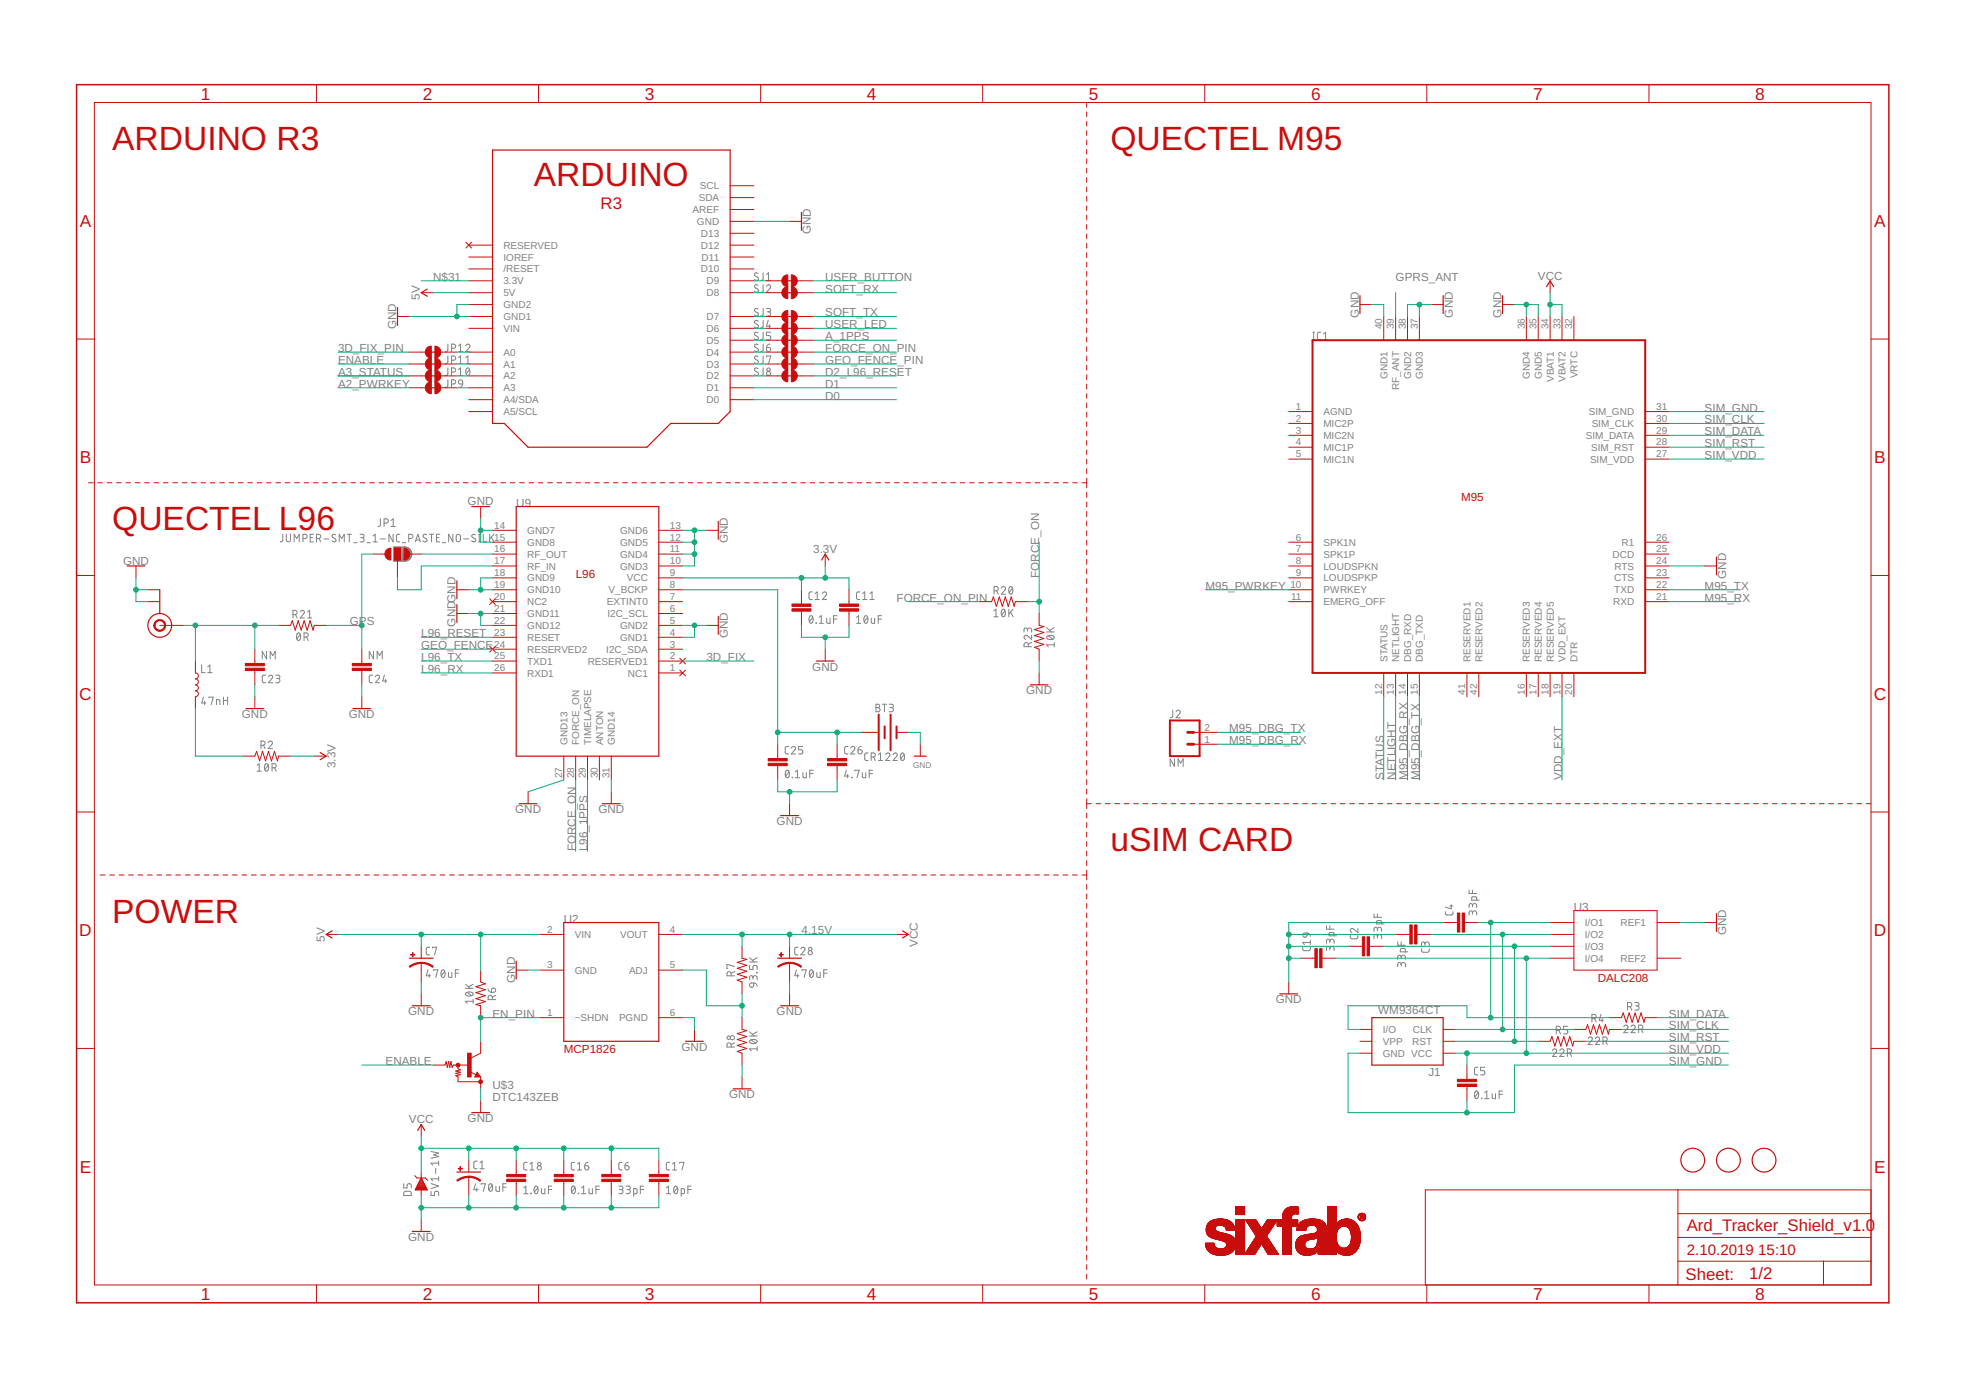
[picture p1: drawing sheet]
<svg xmlns="http://www.w3.org/2000/svg" width="420mm" height="297mm" viewBox="0 0 420 297" stroke-linecap="round" stroke-linejoin="round" font-family="sans-serif">
<defs><g id="words">
<g font-size="7.2" fill="#c90d0c">
<text x="24" y="32.1">ARDUINO R3</text>
<text x="237.3" y="32.1">QUECTEL M95</text>
<text x="114.1" y="39.7">ARDUINO</text>
<text x="24" y="113.3">QUECTEL L96</text>
<text x="237.3" y="181.9">uSIM CARD</text>
<text x="24" y="197.1">POWER</text>
</g>
<g font-size="3.7" fill="#c90d0c">
<text x="42.9" y="21.3">1</text>
<text x="90.3" y="21.3">2</text>
<text x="137.8" y="21.3">3</text>
<text x="185.3" y="21.3">4</text>
<text x="232.7" y="21.3">5</text>
<text x="280.2" y="21.3">6</text>
<text x="327.6" y="21.3">7</text>
<text x="375.1" y="21.3">8</text>
<text x="17" y="48.5">A</text>
<text x="400.5" y="48.5">A</text>
<text x="17" y="99">B</text>
<text x="400.5" y="99">B</text>
<text x="16.9" y="149.5">C</text>
<text x="400.4" y="149.5">C</text>
<text x="16.9" y="200.1">D</text>
<text x="400.4" y="200.1">D</text>
<text x="17" y="250.6">E</text>
<text x="400.5" y="250.6">E</text>
<text x="42.9" y="277.8">1</text>
<text x="90.3" y="277.8">2</text>
<text x="137.8" y="277.8">3</text>
<text x="185.3" y="277.8">4</text>
<text x="232.7" y="277.8">5</text>
<text x="280.2" y="277.8">6</text>
<text x="327.6" y="277.8">7</text>
<text x="375.1" y="277.8">8</text>
</g>
<g font-size="3.6" fill="#c90d0c">
<text x="128.4" y="44.8">R3</text>
<text x="360.5" y="263.2">Ard_Tracker_Shield_v1.0</text>
<text x="360.2" y="273.5">Sheet:</text>
<text x="373.8" y="273.3">1/2</text>
</g>
<g font-size="3.2" fill="#c90d0c">
<text x="360.5" y="268.2">2.10.2019</text>
<text x="375.8" y="268.2">15:10</text>
</g>
<g font-size="2.5" fill="#808080">
<text x="173.3" y="50.1" transform="rotate(-90 173.3 50.1)">GND</text>
<text x="328.7" y="59.7">VCC</text>
<text x="89.8" y="64.1" transform="rotate(-90 89.8 64.1)">5V</text>
<text x="92.6" y="60">N$31</text>
<text x="176.4" y="60">USER_BUTTON</text>
<text x="176.4" y="62.5">SOFT_RX</text>
<text x="298.3" y="60">GPRS_ANT</text>
<text x="84.7" y="70.4" transform="rotate(-90 84.7 70.4)">GND</text>
<text x="176.4" y="70.2">USER_LED</text>
<text x="176.4" y="67.6">SOFT_TX</text>
<text x="290.4" y="67.9" transform="rotate(-90 290.4 67.9)">GND</text>
<text x="310.5" y="67.9" transform="rotate(-90 310.5 67.9)">GND</text>
<text x="320.9" y="67.9" transform="rotate(-90 320.9 67.9)">GND</text>
<text x="72.2" y="77.8">ENABLE</text>
<text x="72.2" y="75.2">3D_FIX_PIN</text>
<text x="176.4" y="72.7">A_1PPS</text>
<text x="176.4" y="75.2">FORCE_ON_PIN</text>
<text x="176.4" y="77.8">GEO_FENCE_PIN</text>
<text x="72.2" y="80.3">A3_STATUS</text>
<text x="72.2" y="82.9">A2_PWRKEY</text>
<text x="176.4" y="82.9">D1</text>
<text x="176.4" y="80.3">D2_L96_RESET</text>
<text x="176.4" y="85.4">D0</text>
<text x="364.3" y="87.9">SIM_GND</text>
<text x="364.3" y="95.6">SIM_RST</text>
<text x="364.3" y="93">SIM_DATA</text>
<text x="364.3" y="90.5">SIM_CLK</text>
<text x="364.3" y="98.1">SIM_VDD</text>
<text x="99.9" y="108">GND</text>
<text x="110.3" y="108.3">U9</text>
<text x="155.5" y="116.1" transform="rotate(-90 155.5 116.1)">GND</text>
<text x="173.8" y="118.2">3.3V</text>
<text x="26.3" y="120.7">GND</text>
<text x="222.1" y="123.5" transform="rotate(-90 222.1 123.5)">FORCE_ON</text>
<text x="368.9" y="123.7" transform="rotate(-90 368.9 123.7)">GND</text>
<text x="191.6" y="128.6">FORCE_ON_PIN</text>
<text x="257.6" y="126">M95_PWRKEY</text>
<text x="364.3" y="126">M95_TX</text>
<text x="364.3" y="128.6">M95_RX</text>
<text x="74.8" y="133.7">GPS</text>
<text x="90" y="136.2">L96_RESET</text>
<text x="97.4" y="133.9" transform="rotate(-90 97.4 133.9)">GNDGND</text>
<text x="155.5" y="136.4" transform="rotate(-90 155.5 136.4)">GND</text>
<text x="90" y="143.8">L96_RX</text>
<text x="90" y="141.3">L96_TX</text>
<text x="90" y="138.7">GEO_FENCE</text>
<text x="151" y="141.3">3D_FIX</text>
<text x="173.6" y="143.3">GND</text>
<text x="219.3" y="148.4">GND</text>
<text x="51.7" y="153.5">GND</text>
<text x="74.5" y="153.5">GND</text>
<text x="262.7" y="159">M95_DBG_RX</text>
<text x="262.7" y="156.5">M95_DBG_TX</text>
<text x="71.7" y="164.2" transform="rotate(-90 71.7 164.2)">3.3V</text>
<text x="295.7" y="166.7" transform="rotate(-90 295.7 166.7)">STATUS</text>
<text x="298.3" y="166.7" transform="rotate(-90 298.3 166.7)">NETLIGHT</text>
<text x="300.8" y="166.7" transform="rotate(-90 300.8 166.7)">M95_DBG_RX</text>
<text x="303.3" y="166.7" transform="rotate(-90 303.3 166.7)">M95_DBG_TX</text>
<text x="333.8" y="166.7" transform="rotate(-90 333.8 166.7)">VDD_EXT</text>
<text x="110.1" y="173.8">GND</text>
<text x="127.9" y="173.8">GND</text>
<text x="166" y="176.3">GND</text>
<text x="123" y="181.9" transform="rotate(-90 123 181.9)">FORCE_ON</text>
<text x="125.6" y="181.9" transform="rotate(-90 125.6 181.9)">L96_1PPS</text>
<text x="120.5" y="197.1">U2</text>
<text x="336.4" y="194.6">U3</text>
<text x="69.4" y="201.2" transform="rotate(-90 69.4 201.2)">5V</text>
<text x="171.3" y="199.7">4.15V</text>
<text x="196.2" y="202.3" transform="rotate(-90 196.2 202.3)">VCC</text>
<text x="368.9" y="199.9" transform="rotate(-90 368.9 199.9)">GND</text>
<text x="110.1" y="210.1" transform="rotate(-90 110.1 210.1)">GND</text>
<text x="272.6" y="214.4">GND</text>
<text x="87.2" y="216.9">GND</text>
<text x="105.3" y="217.5">EN_PIN</text>
<text x="166" y="216.9">GND</text>
<text x="294.5" y="216.7">WM9364CT</text>
<text x="356.7" y="217.5">SIM_DATA</text>
<text x="356.7" y="220">SIM_CLK</text>
<text x="82.4" y="227.6">ENABLE</text>
<text x="145.7" y="224.6">GND</text>
<text x="356.7" y="225.1">SIM_VDD</text>
<text x="356.7" y="222.5">SIM_RST</text>
<text x="356.7" y="227.6">SIM_GND</text>
<text x="105.3" y="232.7">U$3</text>
<text x="305.3" y="229.9">J1</text>
<text x="99.9" y="239.8">GND</text>
<text x="105.3" y="235.2">DTC143ZEB</text>
<text x="155.8" y="234.7">GND</text>
<text x="87.4" y="240.1">VCC</text>
<text x="87.2" y="265.2">GND</text>
</g>
<g font-size="2.5" fill="#c90d0c">
<text x="312.2" y="107">M95</text>
<text x="123" y="123.5">L96</text>
<text x="341.4" y="209.8">DALC208</text>
<text x="120.5" y="225.1">MCP1826</text>
</g>
<g font-size="2.1" fill="#808080">
<text x="149.6" y="40.4">SCL</text>
<text x="148" y="45.5">AREF</text>
<text x="149.3" y="43">SDA</text>
<text x="107.6" y="53.1">RESERVED</text>
<text x="148.9" y="48.1">GND</text>
<text x="149.8" y="53.1">D12</text>
<text x="149.8" y="50.6">D13</text>
<text x="107.6" y="58.2">/RESET</text>
<text x="107.6" y="55.7">IOREF</text>
<text x="149.8" y="58.2">D10</text>
<text x="149.9" y="55.7">D11</text>
<text x="107.6" y="65.8">GND2</text>
<text x="107.6" y="63.3">5V</text>
<text x="107.6" y="60.8">3.3V</text>
<text x="151" y="63.3">D8</text>
<text x="151" y="60.8">D9</text>
<text x="107.6" y="70.9">VIN</text>
<text x="107.6" y="68.4">GND1</text>
<text x="151" y="70.9">D6</text>
<text x="151" y="68.4">D7</text>
<text x="295.4" y="70.4" transform="rotate(-90 295.4 70.4)">40</text>
<text x="297.9" y="70.4" transform="rotate(-90 297.9 70.4)">39</text>
<text x="300.5" y="70.4" transform="rotate(-90 300.5 70.4)">38</text>
<text x="303" y="70.4" transform="rotate(-90 303 70.4)">37</text>
<text x="325.8" y="70.4" transform="rotate(-90 325.8 70.4)">36</text>
<text x="328.4" y="70.4" transform="rotate(-90 328.4 70.4)">35</text>
<text x="330.9" y="70.4" transform="rotate(-90 330.9 70.4)">34</text>
<text x="333.5" y="70.4" transform="rotate(-90 333.5 70.4)">33</text>
<text x="336" y="70.4" transform="rotate(-90 336 70.4)">32</text>
<text x="107.6" y="76">A0</text>
<text x="151" y="76">D4</text>
<text x="151" y="73.5">D5</text>
<text x="107.6" y="83.6">A3</text>
<text x="107.6" y="81.1">A2</text>
<text x="107.6" y="78.5">A1</text>
<text x="151" y="83.6">D1</text>
<text x="151" y="81.1">D2</text>
<text x="151" y="78.5">D3</text>
<text x="296.5" y="81" transform="rotate(-90 296.5 81)">GND1</text>
<text x="299" y="83.4" transform="rotate(-90 299 83.4)">RF_ANT</text>
<text x="301.6" y="81" transform="rotate(-90 301.6 81)">GND2</text>
<text x="304.1" y="81" transform="rotate(-90 304.1 81)">GND3</text>
<text x="327" y="81" transform="rotate(-90 327 81)">GND4</text>
<text x="329.5" y="81" transform="rotate(-90 329.5 81)">GND5</text>
<text x="332" y="81.6" transform="rotate(-90 332 81.6)">VBAT1</text>
<text x="334.6" y="81.6" transform="rotate(-90 334.6 81.6)">VBAT2</text>
<text x="337.1" y="80.8" transform="rotate(-90 337.1 80.8)">VRTC</text>
<text x="107.6" y="88.7">A5/SCL</text>
<text x="107.6" y="86.2">A4/SDA</text>
<text x="151" y="86.2">D0</text>
<text x="277" y="87.6">1</text>
<text x="282.8" y="88.7">AGND</text>
<text x="339.6" y="88.7">SIM_GND</text>
<text x="353.9" y="87.6">31</text>
<text x="277" y="90.1">2</text>
<text x="277" y="92.7">3</text>
<text x="277" y="95.2">4</text>
<text x="282.8" y="91.2">MIC2P</text>
<text x="282.8" y="93.8">MIC2N</text>
<text x="338.9" y="93.8">SIM_DATA</text>
<text x="340.2" y="91.2">SIM_CLK</text>
<text x="353.9" y="92.7">29</text>
<text x="353.9" y="90.1">30</text>
<text x="353.9" y="95.2">28</text>
<text x="277" y="97.7">5</text>
<text x="282.8" y="96.3">MIC1P</text>
<text x="282.8" y="98.9">MIC1N</text>
<text x="339.8" y="98.9">SIM_VDD</text>
<text x="340" y="96.3">SIM_RST</text>
<text x="353.9" y="97.7">27</text>
<text x="105.6" y="113">14</text>
<text x="143.1" y="113">13</text>
<text x="105.6" y="115.5">15</text>
<text x="105.6" y="118.1">16</text>
<text x="112.7" y="114.1">GND7</text>
<text x="112.7" y="116.6">GND8</text>
<text x="112.7" y="119.2">RF_OUT</text>
<text x="132.5" y="119.2">GND4</text>
<text x="132.5" y="116.6">GND5</text>
<text x="132.5" y="114.1">GND6</text>
<text x="143.1" y="118.1">11</text>
<text x="143.1" y="115.5">12</text>
<text x="277" y="115.5">6</text>
<text x="277" y="118.1">7</text>
<text x="282.8" y="116.6">SPK1N</text>
<text x="282.8" y="119.2">SPK1P</text>
<text x="344.6" y="119.2">DCD</text>
<text x="346.5" y="116.6">R1</text>
<text x="353.9" y="118.1">25</text>
<text x="353.9" y="115.5">26</text>
<text x="105.6" y="120.6">17</text>
<text x="105.6" y="123.1">18</text>
<text x="105.6" y="125.7">19</text>
<text x="112.7" y="121.7">RF_IN</text>
<text x="112.7" y="124.3">GND9</text>
<text x="132.5" y="121.7">GND3</text>
<text x="134" y="124.3">VCC</text>
<text x="143.1" y="125.7">8</text>
<text x="143.1" y="123.1">9</text>
<text x="143.1" y="120.6">10</text>
<text x="275.8" y="125.7">10</text>
<text x="277" y="120.6">8</text>
<text x="277" y="123.1">9</text>
<text x="282.8" y="121.7">LOUDSPKN</text>
<text x="282.8" y="124.3">LOUDSPKP</text>
<text x="345" y="124.3">CTS</text>
<text x="345" y="121.7">RTS</text>
<text x="353.9" y="125.7">22</text>
<text x="353.9" y="123.1">23</text>
<text x="353.9" y="120.6">24</text>
<text x="105.6" y="128.2">20</text>
<text x="105.6" y="130.8">21</text>
<text x="112.7" y="126.8">GND10</text>
<text x="112.7" y="129.3">NC2</text>
<text x="112.7" y="131.9">GND11</text>
<text x="129.7" y="129.3">EXTINT0</text>
<text x="129.8" y="131.9">I2C_SCL</text>
<text x="130.1" y="126.8">V_BCKP</text>
<text x="143.1" y="130.8">6</text>
<text x="143.1" y="128.2">7</text>
<text x="275.9" y="128.2">11</text>
<text x="282.8" y="126.8">PWRKEY</text>
<text x="282.8" y="129.3">EMERG_OFF</text>
<text x="344.8" y="129.3">RXD</text>
<text x="345" y="126.8">TXD</text>
<text x="353.9" y="128.2">21</text>
<text x="105.6" y="133.3">22</text>
<text x="105.6" y="135.8">23</text>
<text x="112.7" y="134.4">GND12</text>
<text x="112.7" y="137">RESET</text>
<text x="132.5" y="137">GND1</text>
<text x="132.5" y="134.4">GND2</text>
<text x="143.1" y="135.8">4</text>
<text x="143.1" y="133.3">5</text>
<text x="105.6" y="138.4">24</text>
<text x="105.6" y="140.9">25</text>
<text x="105.6" y="143.5">26</text>
<text x="112.7" y="139.5">RESERVED2</text>
<text x="112.7" y="142">TXD1</text>
<text x="125.6" y="142">RESERVED1</text>
<text x="129.6" y="139.5">I2C_SDA</text>
<text x="143.1" y="143.5">1</text>
<text x="143.1" y="140.9">2</text>
<text x="143.1" y="138.4">3</text>
<text x="296.5" y="141.5" transform="rotate(-90 296.5 141.5)">STATUS</text>
<text x="299" y="141.5" transform="rotate(-90 299 141.5)">NETLIGHT</text>
<text x="301.6" y="141.5" transform="rotate(-90 301.6 141.5)">DBG_RXD</text>
<text x="304.1" y="141.5" transform="rotate(-90 304.1 141.5)">DBG_TXD</text>
<text x="314.3" y="141.5" transform="rotate(-90 314.3 141.5)">RESERVED1</text>
<text x="316.8" y="141.5" transform="rotate(-90 316.8 141.5)">RESERVED2</text>
<text x="327" y="141.5" transform="rotate(-90 327 141.5)">RESERVED3</text>
<text x="329.5" y="141.5" transform="rotate(-90 329.5 141.5)">RESERVED4</text>
<text x="332" y="141.5" transform="rotate(-90 332 141.5)">RESERVED5</text>
<text x="334.6" y="141.5" transform="rotate(-90 334.6 141.5)">VDD_EXT</text>
<text x="337.1" y="141.5" transform="rotate(-90 337.1 141.5)">DTR</text>
<text x="112.7" y="144.6">RXD1</text>
<text x="134.2" y="144.6">NC1</text>
<text x="295.4" y="148.5" transform="rotate(-90 295.4 148.5)">12</text>
<text x="297.9" y="148.5" transform="rotate(-90 297.9 148.5)">13</text>
<text x="300.5" y="148.5" transform="rotate(-90 300.5 148.5)">14</text>
<text x="303" y="148.5" transform="rotate(-90 303 148.5)">15</text>
<text x="313.2" y="148.5" transform="rotate(-90 313.2 148.5)">41</text>
<text x="315.7" y="148.5" transform="rotate(-90 315.7 148.5)">42</text>
<text x="325.8" y="148.5" transform="rotate(-90 325.8 148.5)">16</text>
<text x="328.4" y="148.5" transform="rotate(-90 328.4 148.5)">17</text>
<text x="330.9" y="148.5" transform="rotate(-90 330.9 148.5)">18</text>
<text x="333.5" y="148.5" transform="rotate(-90 333.5 148.5)">19</text>
<text x="336" y="148.5" transform="rotate(-90 336 148.5)">20</text>
<text x="121.3" y="159.2" transform="rotate(-90 121.3 159.2)">GND13</text>
<text x="123.8" y="159.2" transform="rotate(-90 123.8 159.2)">FORCE_ON</text>
<text x="126.3" y="159.2" transform="rotate(-90 126.3 159.2)">TIMELAPSE</text>
<text x="128.9" y="159.2" transform="rotate(-90 128.9 159.2)">ANTON</text>
<text x="131.4" y="159.2" transform="rotate(-90 131.4 159.2)">GND14</text>
<text x="257.4" y="158.7">1</text>
<text x="257.4" y="156.2">2</text>
<text x="120.1" y="166.3" transform="rotate(-90 120.1 166.3)">27</text>
<text x="122.7" y="166.3" transform="rotate(-90 122.7 166.3)">28</text>
<text x="125.2" y="166.3" transform="rotate(-90 125.2 166.3)">29</text>
<text x="127.8" y="166.3" transform="rotate(-90 127.8 166.3)">30</text>
<text x="130.3" y="166.3" transform="rotate(-90 130.3 166.3)">31</text>
<text x="338.7" y="197.9">I/O1</text>
<text x="346.3" y="197.9">REF1</text>
<text x="117" y="199.3">2</text>
<text x="122.8" y="200.4">VIN</text>
<text x="132.5" y="200.4">VOUT</text>
<text x="143.1" y="199.3">4</text>
<text x="338.7" y="200.4">I/O2</text>
<text x="338.7" y="203">I/O3</text>
<text x="117" y="206.9">3</text>
<text x="122.8" y="208.1">GND</text>
<text x="134.4" y="208.1">ADJ</text>
<text x="143.1" y="206.9">5</text>
<text x="338.7" y="205.5">I/O4</text>
<text x="346.3" y="205.5">REF2</text>
<text x="117" y="217.1">1</text>
<text x="122.8" y="218.2">~SHDN</text>
<text x="132.3" y="218.2">PGND</text>
<text x="143.1" y="217.1">6</text>
<text x="295.5" y="220.8">I/O</text>
<text x="301.9" y="220.8">CLK</text>
<text x="295.5" y="225.8">GND VCC</text>
<text x="295.5" y="223.3">VPP</text>
<text x="301.8" y="223.3">RST</text>
</g>
<text font-size="1.8" fill="#808080" x="195.2" y="164.1">GND</text>
</g></defs>
<g fill="none" stroke="#808080" stroke-width=".21">
<path d="M162 58.4a.41 .41 0 0 0-.6-.1 .41 .41 0 0 0-.1 .6l.6 .3a.44 .44 0 0 1 0 .7 .44 .44 0 0 1-.7-.2M163.1 58.3v1.4l-.5 .2M163.8 59.9h.9M163.8 58.7l.5-.4v1.6M95.7 78.6v1.4l-.5 .2M95.7 76.1v1.4l-.5 .2M95.7 73.5v1.5l-.5 .2M96.5 79.5h.4a.46 .46 0 0 0 .5-.4 .46 .46 0 0 0-.5-.5h-.4v1.6M96.5 77h.4a.46 .46 0 0 0 .5-.5 .46 .46 0 0 0-.5-.4h-.4v1.6M96.5 74.4h.4a.46 .46 0 0 0 .5-.4 .46 .46 0 0 0-.5-.5h-.4v1.7M98 73.9l.4-.4v1.7M98 76.4l.4-.3v1.6"/>
<path d="M98 79l.4-.4v1.6M98 75.2h.9M98 77.7h.9M99.5 73.9a.44 .44 0 0 1 .7-.3 .44 .44 0 0 1 .1 .7l-.8 .9h.9M99.5 77.7h.9M99.5 76.4l.5-.3v1.6M99.8 78.7l.2-.1a.97 .97 0 0 1 0 1.6 1 1 0 0 1-.2-1.5zM100.4 79l-.8 .9M162 73.7l-.2-.1a.38 .38 0 0 0-.5 .1 .38 .38 0 0 0 .1 .5l.5 .3a.44 .44 0 0 1 0 .7 .44 .44 0 0 1-.7-.3M162 68.6l-.2-.1a.38 .38 0 0 0-.5 .1 .38 .38 0 0 0 .1 .5l.5 .3a.44 .44 0 0 1 0 .7 .44 .44 0 0 1-.7-.3M162 66.1l-.2-.1a.38 .38 0 0 0-.5 .1 .38 .38 0 0 0 .1 .5l.5 .3a.44 .44 0 0 1 0 .7 .44 .44 0 0 1-.7-.3M162 61a.41 .41 0 0 0-.6-.1 .41 .41 0 0 0-.1 .5l.6 .4a.44 .44 0 0 1 0 .7 .44 .44 0 0 1-.7-.2"/>
<path d="M162 78.8l-.2-.1a.38 .38 0 0 0-.5 .1 .38 .38 0 0 0 .1 .5l.5 .3a.44 .44 0 0 1 0 .7 .44 .44 0 0 1-.7-.3M162 76.2l-.2-.1a.38 .38 0 0 0-.5 .1 .38 .38 0 0 0 .1 .6l.5 .2a.44 .44 0 0 1 0 .7 .44 .44 0 0 1-.7-.2M162 71.1l-.2-.1a.38 .38 0 0 0-.5 .2 .38 .38 0 0 0 .1 .5l.5 .2a.44 .44 0 0 1 0 .7 .44 .44 0 0 1-.7-.2M163.1 73.5v1.5l-.5 .2M163.1 68.5v1.4l-.5 .2M163.1 65.9v1.4l-.5 .2M163.1 60.8v1.5l-.5 .2M163.1 78.6v1.4l-.5 .2M163.1 76.1v1.4l-.5 .2M163.1 71v1.4l-.5 .2M163.8 74.3h.5a.45 .45 0 0 1 .4 .4 .45 .45 0 0 1-.5 .5 .45 .45 0 0 1-.4-.5zM163.8 65.9h.5a.36 .36 0 0 1 .4 .4 .36 .36 0 0 1-.4 .3h-.3"/>
<path d="M163.8 61.2a.45 .45 0 0 1 .6-.3 .45 .45 0 0 1 .2 .7l-.8 .9h.9M163.8 76.3v-.2h.9l-.4 1.6M164.2 68.5l-.4 1.2h.9M164.3 66.6a.46 .46 0 0 1 .4 .5 .46 .46 0 0 1-.4 .4h-.5M164.4 69.4v.7M164.5 73.5l-.6 .3-.1 .5M164.7 71h-.9v.7h.5a.46 .46 0 0 1 .4 .5 .46 .46 0 0 1-.4 .4h-.5M280.6 72.6h.3M280.6 71h.3M280.8 71v1.6M282.3 71h-.5l-.3 .4 .1 1 .2 .2h.5M282.9 72.6h.9"/>
<path d="M282.9 71.4l.4-.4v1.6M95.7 81.2v1.3l-.2 .3h-.3M96.5 82.1h.4a.46 .46 0 0 0 .5-.5 .46 .46 0 0 0-.5-.4h-.4v1.6M98 80.2h.9M98.1 81.3l.3-.1 .3 .1 .2 .8-.8-.1-.1-.4zM98.9 82.1l-.3 .6-.4 .1M60.4 114.2v1.4l-.5 .2M61.2 114.2v1.1a.44 .44 0 0 0 .4 .5 .44 .44 0 0 0 .5-.5v-1.1M62.9 115.8v-1.6l.5 .9 .5-.9v1.6M64.7 115.1h.5a.46 .46 0 0 0 .5-.5 .46 .46 0 0 0-.5-.4h-.5v1.6M66.3 114.9h.5M67 114.2h-.7v1.6h.7"/>
<path d="M67.6 115.1h.5a.46 .46 0 0 0 .5-.5 .46 .46 0 0 0-.5-.4h-.5v1.6M68.2 115.1l.4 .7M69.2 115.2h1.1M71.7 114.3l-.2-.1a.38 .38 0 0 0-.5 .1 .38 .38 0 0 0 .1 .6l.5 .2a.44 .44 0 0 1 0 .7 .44 .44 0 0 1-.7-.2M72.5 115.8v-1.6l.5 .9 .6-.9v1.6M74.2 114.2h.9M74.7 114.2v1.6M75.6 116h.7M76.9 114.2h.5a.36 .36 0 0 1 .4 .3 .36 .36 0 0 1-.4 .4h-.3M77.4 114.9a.46 .46 0 0 1 .4 .4 .46 .46 0 0 1-.4 .5h-.5M78.4 116h.7M79.7 115.8h.9"/>
<path d="M79.7 114.5l.5-.3v1.6M81.3 110.9v1.4l-.5 .2M81.3 115.2h1.1M82.1 111.8h.4a.46 .46 0 0 0 .5-.5 .46 .46 0 0 0-.5-.4h-.4v1.6M83.6 112.5h.9M83.6 111.2l.4-.3v1.6M84 114.2v1.6l-.9-1.6v1.6M85.4 114.2h-.5l-.2 .3 .1 1.1 .1 .2h.5M86 116h.7M87.4 115.1h.4a.46 .46 0 0 0 .5-.5 .46 .46 0 0 0-.5-.4h-.4v1.6M88.8 115.8l.5-1.6 .5 1.6M88.9 115.4h.8"/>
<path d="M91.2 114.3l-.6-.1-.2 .3 .1 .3 .6 .3a.41 .41 0 0 1 0 .6 .41 .41 0 0 1-.6 0l-.1-.1M91.8 114.2h.9M92.2 114.2v1.6M93.3 114.9h.5M94 114.2h-.7v1.6h.7M94.5 116h.7M96.8 114.2v1.6l-.9-1.6v1.6M97.6 114.3l.3-.1 .4 .1 .1 1a.46 .46 0 0 1-.5 .5 .46 .46 0 0 1-.4-.5zM99.1 115.2h1.1M101.6 114.3l-.2-.1a.37 .37 0 0 0-.5 .1 .37 .37 0 0 0 .1 .6l.5 .2a.4 .4 0 0 1 0 .6 .4 .4 0 0 1-.6 0l-.1-.1M102.3 115.8h.3M102.3 114.2h.3"/>
<path d="M102.4 114.2v1.6M103.3 114.2v1.6h.7M104.6 114.2v1.6M105 114.8l.6 1M105.6 114.2l-1 1M57 139.2v1.6l-1-1.6v1.6M62.6 131.3h.5a.44 .44 0 0 0 .4-.4 .44 .44 0 0 0-.4-.5h-.5v1.7M63.1 131.3l.4 .8M63.6 135.4l.2-.1a.95 .95 0 0 1 0 1.6 1.06 1.06 0 0 1-.2-1.5zM64.2 130.8a.44 .44 0 0 1 .6-.4 .44 .44 0 0 1 .1 .7l-.7 1h.9M64.2 135.6l-.8 .9M65 136.1h.4a.44 .44 0 0 0 .5-.4 .44 .44 0 0 0-.5-.4h-.4v1.6"/>
<path d="M65.5 136.1l.4 .8M65.7 132.1h.9M65.7 130.8l.5-.4v1.7M79.8 139.2v1.6l-.9-1.6v1.6M173.1 131.7l.2-.1a.97 .97 0 0 1 0 1.6 1.03 1.03 0 0 1-.2-1.5zM173.6 126.5h-.5l-.2 .4v1l.2 .2h.5M173.7 131.9l-.7 .9M174.2 128.1h.9M174.2 126.9l.4-.4v1.6M174.4 133.1l.1 .1zM175.1 133.2h.9M175.1 131.9l.4-.3v1.6"/>
<path d="M175.7 126.9a.45 .45 0 0 1 .7-.4 .45 .45 0 0 1 .1 .7l-.8 .9h1M176.7 132.1v.9l.3 .2h.4v-1.1M178.1 132.3h.8M178.9 131.6h-.8v1.6M183 131.9l.5-.3v1.6M183 133.2h.9M183.8 126.5h-.5l-.3 .4 .1 1 .2 .2h.5M184.3 126.9l.5-.4v1.6M184.3 128.1h1M184.8 131.7l.3-.1a.97 .97 0 0 1 0 1.6 1.03 1.03 0 0 1-.3-1.5zM185.4 131.9l-.7 .9M185.9 128.1h.9"/>
<path d="M185.9 126.9l.5-.4v1.6M186.2 132.1v.9l.3 .2h.4v-1.1M187.7 132.3h.7M188.4 131.6h-.7v1.6M212.4 130.5l.5-.3v1.6M212.4 131.8h.9M212.4 126.3h.5a.46 .46 0 0 0 .5-.5 .46 .46 0 0 0-.5-.5h-.5v1.7M213 126.3l.4 .7M214 125.7a.45 .45 0 0 1 .6-.3 .45 .45 0 0 1 .2 .7l-.8 .9h.9M214.2 130.3l.2-.1a.97 .97 0 0 1 0 1.6 1.01 1.01 0 0 1-.2-1.5zM214.8 130.5l-.7 .9M215.6 130.2v1.6"/>
<path d="M215.8 125.5l.1-.1a.8 .8 0 0 1 .6 .5 .8 .8 0 0 1-.2 .8l-.3 .3a1.03 1.03 0 0 1-.2-1.5zM216 130.8l.5 1M216.4 125.7l-.8 .9M216.5 130.2l-.9 1M219.6 134.6a.44 .44 0 0 1 .4-.4 .44 .44 0 0 1 .5 .4v.5M219.6 134.9v-.4a.37 .37 0 0 0-.4-.3 .37 .37 0 0 0-.4 .3v.6M219.8 138.2v-.4a.46 .46 0 0 0-.5-.5 .46 .46 0 0 0-.5 .5v.4h1.7M220.5 135.7v1l-.9-.8a.45 .45 0 0 0-.7 .1 .45 .45 0 0 0 .3 .7M220.5 137.3l-.7 .4M223.7 135h1.6M223.7 134.1l1 .9M223.8 136a1 1 0 0 1 1.5 .2 .97 .97 0 0 1-1.6 0z"/>
<path d="M224 135.9l.9 .7M225.3 137.8h-1.6l.3 .4M225.3 137.3v.9M225.3 134.1l-1 .6M43.1 142.1v1.6h.7M43.5 149l-.4 1.2h.9M43.7 149.9v.7M44.4 143.7h.9M44.4 142.5l.5-.4v1.6M44.7 149.1v-.1h.9l-.5 1.6M46.3 150.6v-1.1l.6 .1 .1 1M47.8 149v1.6"/>
<path d="M47.8 149.7h.8M48.6 149v1.6M55.8 159.3h.4a.44 .44 0 0 0 .5-.5 .44 .44 0 0 0-.5-.4h-.4v1.6M56.3 159.3l.4 .7M56.8 144.3h-.5l-.3 .3 .2 1.2 .6 .1M57.3 158.7a.44 .44 0 0 1 .7-.3 .44 .44 0 0 1 .1 .7l-.8 .9h.9M57.4 144.6a.44 .44 0 0 1 .6-.3 .44 .44 0 0 1 .1 .7l-.7 .9h.9M57.7 140.8v-1.6l.6 .9 .5-.9v1.6M58.9 144.3h.6a.36 .36 0 0 1 .3 .3 .36 .36 0 0 1-.3 .4h-.4M59.4 145a.46 .46 0 0 1 .4 .4 .46 .46 0 0 1-.4 .5h-.5M79.6 144.3h-.5l-.2 .3 .1 1.2 .6 .1M80.2 144.6a.44 .44 0 0 1 .7-.3 .44 .44 0 0 1 .1 .7l-.8 .9h.9"/>
<path d="M80.6 140.8v-1.6l.5 .9 .6-.9v1.6M82.1 144.3l-.3 1.2h.9M82.4 145.2v.7M168.5 159.5h-.5l-.2 .4v1l.2 .2h.5M169.1 159.9a.45 .45 0 0 1 .6-.4 .45 .45 0 0 1 .2 .7l-.8 .9h.9M171.6 159.5h-.9v.7h.5a.45 .45 0 0 1 .4 .5 .45 .45 0 0 1-.4 .4h-.5M181.2 159.5h-.5l-.2 .4v1l.2 .2h.5M181.8 159.9a.45 .45 0 0 1 .6-.4 .45 .45 0 0 1 .2 .7l-.8 .9h.9M184.1 159.5l-.4 .1-.3 .6M187.2 150.5h.4a.36 .36 0 0 1 .4 .4 .36 .36 0 0 1-.4 .3 .44 .44 0 0 1 .5 .5 .44 .44 0 0 1-.5 .4h-.4zM187.2 151.2h.4M188.6 150.5h.9"/>
<path d="M189 150.5v1.6M190 150.5h.6a.36 .36 0 0 1 .3 .4 .36 .36 0 0 1-.3 .3h-.4M190.5 151.2a.44 .44 0 0 1 .4 .5 .44 .44 0 0 1-.4 .4h-.5M250.6 151.8v1.4l-.5 .2M251.3 152.1a.45 .45 0 0 1 .7-.3 .45 .45 0 0 1 .1 .7l-.8 .9h.9M54.9 163.6l.5-.4v1.6M54.9 164.8h1M56.7 163.3l.3-.1a.93 .93 0 0 1 0 1.6 1.02 1.02 0 0 1-.3-1.5zM57.3 163.6l-.7 .8M58.1 164.1h.5a.44 .44 0 0 0 .4-.5 .44 .44 0 0 0-.4-.4h-.5v1.6M58.7 164.1l.3 .7M168 164.7l.3-.1a.95 .95 0 0 1 0 1.6 1 1 0 0 1-.3-1.5z"/>
<path d="M168.6 165l-.7 .8M169.3 166.1l.1 .1zM170 166.2h.9M170 165l.4-.4v1.6M171.6 165.1v.9l.3 .2h.4v-1.1M173.1 165.3h.7M173.8 164.6h-.7v1.6M180.9 164.6l-.4 1.2h.9M181.1 165.5v.7M182 166.1l.1 .1zM182.7 164.8v-.2h.9l-.5 1.6M183.4 160.2h.5a.45 .45 0 0 1 .4 .5 .45 .45 0 0 1-.5 .4 .45 .45 0 0 1-.4-.4z"/>
<path d="M184.3 165.1v.8l.3 .3h.4v-1.1M185.5 160.9h-.5l-.2 .4v1l.2 .2h.5M185.8 165.3h.7M186.2 161.8h.4a.44 .44 0 0 0 .5-.4 .44 .44 0 0 0-.5-.5h-.4v1.6M186.5 164.6h-.7v1.6M186.7 161.8l.4 .7M187.7 162.5h.9M187.7 161.3l.5-.4v1.6M189.3 161.3a.44 .44 0 0 1 .6-.4 .44 .44 0 0 1 .2 .7l-.8 .9h.9M190.9 161.3a.44 .44 0 0 1 .6-.4 .44 .44 0 0 1 .1 .7l-.7 .9h.8M192.6 161l.3-.1a.95 .95 0 0 1 0 1.6 1 1 0 0 1-.3-1.5zM193.2 161.3l-.7 .9"/>
<path d="M251 162.2v1.6l-.9-1.6v1.6M251.8 163.8v-1.6l.5 .9 .6-.9v1.6M278.5 199.5l.8-.1v.5a.46 .46 0 0 1-.6 .3 .46 .46 0 0 1-.2-.7zM279.3 199.4l.4 .1 .3 .6M283.5 197.8v.8h1.6M284.2 197.8v.8M285.1 200v-.6l-.2-.1-.8 .1-.1 .6h1.6M288.6 199.9v.5l.3 .2h1.1l.2-.2v-.5M290.2 198.4v.9l-.9-.8a.44 .44 0 0 0-.7 .2 .44 .44 0 0 0 .3 .6M293.6 195.3v.7h1.7M294.4 198.6a.46 .46 0 0 1 .4-.4 .46 .46 0 0 1 .5 .4v.5M294.4 198.9v-.4a.36 .36 0 0 0-.4-.3 .36 .36 0 0 0-.4 .3v.6"/>
<path d="M294.4 195.3v.7M295.3 197.4v-.5l-.2-.2-.9 .1v.6h1.6M308.9 194.8v.5l.3 .2h1.1l.2-.2v-.5M309.8 193.6h.7M310.2 193.3v.9l-1.3-.3M314 190.2v.7h1.6M314.7 195.1a.46 .46 0 0 1 .4-.5 .46 .46 0 0 1 .5 .5v.4M314.7 195.4v-.4a.36 .36 0 0 0-.4-.4 .36 .36 0 0 0-.3 .4v.5M314.7 193.5a.46 .46 0 0 1 .4-.4 .46 .46 0 0 1 .5 .4v.5M314.7 193.8v-.4a.36 .36 0 0 0-.4-.3 .36 .36 0 0 0-.3 .3v.6M314.7 190.2v.7M315.6 192.4v-.6l-.2-.1-.6-.1-.3 .2v.6h1.6"/>
<path d="M91.5 207.2l-.4 1.3h.9M91.7 208.2v.7M91.8 202.4l-.6 .1-.1 .3v1l.2 .2h.5M92.4 202.6v-.2h.9l-.4 1.6M92.7 207.4v-.2h.9l-.5 1.7M94.4 207.3l.3-.1a.95 .95 0 0 1 0 1.7 1 1 0 0 1-.3-1.6zM95 207.6l-.7 .9M95.8 207.8v.9l.3 .2h.5v-1.1M97.3 208h.7M98 207.2h-.7v1.7M99.5 211.2h1.6M99.5 210.3l1 .9"/>
<path d="M99.6 212.2a1.04 1.04 0 0 1 1.5 .2 .95 .95 0 0 1-1.6 0zM99.8 212l1 .8M101.1 214h-1.6l.3 .4M101.1 213.5v.9M101.1 210.3l-1 .6M104.3 211.3l.3 .6 .4 .1M105.1 211.3a.46 .46 0 0 1 .8 .1 .46 .46 0 0 1-.4 .6h-.5zM105.2 213.6v-.5a.46 .46 0 0 0-.4-.4 .46 .46 0 0 0-.5 .4v.5h1.6M105.9 212.7l-.7 .4M156.3 208.5v-.4a.44 .44 0 0 0-.5-.5 .44 .44 0 0 0-.4 .5v.4h1.6M157 206.5l-1.6-.4v.9h.1M157 207.6l-.7 .4"/>
<path d="M160.2 206.3v.9h.7v-.5a.46 .46 0 0 1 .5-.4 .46 .46 0 0 1 .4 .4v.5M160.2 205.6h1.6M160.2 204.7l1 .9M160.3 210.2l.8-.1v.5a.46 .46 0 0 1-.7 .3 .46 .46 0 0 1-.1-.7zM160.9 208.9a.46 .46 0 0 1 .5-.4 .46 .46 0 0 1 .4 .4v.5M160.9 209.2v-.3a.36 .36 0 0 0-.4-.4 .36 .36 0 0 0-.3 .4v.5M161.1 210.1l.4 .1 .3 .6M161.7 207.8l.1 .1zM161.8 204.7l-1 .5M170.2 207.2l-.4 1.3h.9M170.5 208.2v.7M170.6 202.4l-.5 .1-.3 .3 .1 1 .2 .2h.5"/>
<path d="M171.1 202.8a.45 .45 0 0 1 .7-.4 .45 .45 0 0 1 .1 .7l-.8 .9h.9M171.4 207.4v-.2h.9l-.4 1.7M173.2 207.3l.2-.1a.97 .97 0 0 1 0 1.7 1.02 1.02 0 0 1-.2-1.6zM173.8 207.6l-.7 .9M174.6 207.8v.9l.2 .2h.5v-1.1M176 208h.8M176.8 207.2h-.8v1.7M278.4 202.4v.5l.4 .3 1-.1 .2-.2v-.5M280 201v.8M280 201.4h-1.6l.4 .4M284.2 202.7a.46 .46 0 0 1 .5-.5 .46 .46 0 0 1 .4 .5v.5M284.2 203v-.4a.36 .36 0 0 0-.4-.4 .36 .36 0 0 0-.3 .4v.6"/>
<path d="M284.2 201.1a.46 .46 0 0 1 .5-.4 .46 .46 0 0 1 .4 .4v.5M284.2 201.4v-.3a.36 .36 0 0 0-.4-.4 .36 .36 0 0 0-.3 .4v.5M294.4 200.2a.46 .46 0 0 1 .4-.5 .46 .46 0 0 1 .5 .5v.4M294.4 200.4v-.3a.36 .36 0 0 0-.4-.4 .36 .36 0 0 0-.4 .4v.5M298.7 201.3v.7h1.7M299.4 206.1a.46 .46 0 0 1 .5-.4 .46 .46 0 0 1 .5 .4v.5M299.4 206.4v-.4a.36 .36 0 0 0-.3-.3 .36 .36 0 0 0-.4 .3v.6M299.4 204.6a.46 .46 0 0 1 .5-.5 .46 .46 0 0 1 .5 .5v.4M299.4 204.9v-.4a.36 .36 0 0 0-.3-.4 .36 .36 0 0 0-.4 .4v.5M299.4 201.3v.7M300.4 203.4l-.1-.5-.1-.2h-.7l-.2 .1v.6h1.6M303.8 202.8v.5l.4 .2 1.1-.1 .1-.6"/>
<path d="M304.5 201.7a.46 .46 0 0 1 .5-.4 .46 .46 0 0 1 .4 .4v.5M304.5 202v-.4a.36 .36 0 0 0-.3-.3 .36 .36 0 0 0-.4 .3v.6M335 219.3h-.8v.7h.5a.46 .46 0 0 1 .4 .5 .46 .46 0 0 1-.4 .4h-.5M340.2 217.7h.5a.46 .46 0 0 0 .4-.5 .46 .46 0 0 0-.4-.4h-.5v1.6M340.8 217.7l.3 .7M342.1 216.8l-.3 1.2h.9M342.4 217.7v.7M347 219.4a.44 .44 0 0 1 .6-.3 .44 .44 0 0 1 .2 .7l-.8 .9h.9M347.8 215.1h.5a.46 .46 0 0 0 .4-.4 .46 .46 0 0 0-.4-.5h-.5v1.7M348.4 215.1l.3 .8M348.6 219.4a.45 .45 0 0 1 .6-.3 .45 .45 0 0 1 .2 .7l-.8 .9h.9M349.4 214.2h.5a.36 .36 0 0 1 .4 .4 .36 .36 0 0 1-.4 .3h-.3"/>
<path d="M349.8 214.9a.46 .46 0 0 1 .5 .5 .46 .46 0 0 1-.5 .5h-.4M350.2 220h.4a.46 .46 0 0 0 .5-.5 .46 .46 0 0 0-.5-.4h-.4v1.6M350.8 220l.3 .7M156.3 223.8v-.5a.44 .44 0 0 0-.5-.4 .44 .44 0 0 0-.4 .4v.5h1.6M157 222.9l-.7 .3M160.2 221.4h1.6M160.2 220.5l1 .9M160.3 222.3a1.01 1.01 0 0 1 1.5 .3 .95 .95 0 0 1-1.6 0zM160.5 222.2l1 .7M161.8 224.1h-1.6l.3 .5M161.8 223.7v.9M161.8 220.5l-1 .5"/>
<path d="M315.3 233.3l.1-.1a.8 .8 0 0 1 .7 .5 .8 .8 0 0 1-.2 .8l-.3 .3a1.04 1.04 0 0 1-.3-1.5zM315.8 228.1h-.5l-.2 .3v1.1l.2 .2h.5M315.9 233.5l-.7 .9M316.6 234.7l.1 .1zM317.3 234.8h.9M317.3 233.5l.5-.3v1.6M317.3 228.1h-.9v.7h.5a.46 .46 0 0 1 .4 .4 .46 .46 0 0 1-.4 .5h-.5M318.9 233.7v.9l.3 .2h.4v-1.1M320.4 233.9h.7M321.1 233.2h-.7v1.6M331.8 224.5a.44 .44 0 0 1 .6-.3 .44 .44 0 0 1 .1 .7l-.7 .9h.9M332.6 220.2h.5a.46 .46 0 0 0 .4-.4 .46 .46 0 0 0-.4-.5h-.5v1.6"/>
<path d="M333.1 220.2l.4 .7M333.3 224.5a.45 .45 0 0 1 .7-.3 .45 .45 0 0 1 .1 .7l-.8 .9h.9M335 225h.4a.46 .46 0 0 0 .5-.4 .46 .46 0 0 0-.5-.5h-.4v1.7M335.5 225l.4 .8M339.4 222a.44 .44 0 0 1 .6-.4 .44 .44 0 0 1 .2 .7l-.8 .9h.9M341 222a.45 .45 0 0 1 .6-.4 .45 .45 0 0 1 .1 .7l-.7 .9h.9M342.6 222.5h.4a.46 .46 0 0 0 .5-.5 .46 .46 0 0 0-.5-.4h-.4v1.6M343.1 222.5l.4 .7M86.3 253v.9h.7v-.6a.46 .46 0 0 1 .5-.3 .46 .46 0 0 1 .4 .3v.6M86.4 254.7l1.2-.1 .3 .2v.7h-1.6zM92.1 254.6v.9h.7v-.6a.46 .46 0 0 1 .5-.3 .46 .46 0 0 1 .4 .3v.6M92.1 252.9l1.6 .5-1.6 .6"/>
<path d="M92.1 246.1l1.6 .3-1 .4 1 .3-1.6 .4M93.1 249.7v1.1M93.7 248.1v.9M93.7 251.4v.9M93.7 251.9h-1.6l.4 .4M93.7 248.6h-1.6l.4 .4M101.6 253l-.3 1.2h.9M101.9 253.9v.7M102 248.1l-.5 .1-.2 .3v1l.2 .2 .5 .1M102.6 249.8h.9M102.6 248.5l.4-.4v1.7M102.8 253.1v-.1h.9l-.4 1.6"/>
<path d="M104.6 253.1l.2-.1a.97 .97 0 0 1 0 1.6 1.01 1.01 0 0 1-.2-1.5zM105.2 253.3l-.7 .9M106 253.5v.9l.3 .2h.4v-1.1M107.5 253.7h.7M108.2 253h-.7v1.6M111.9 255.1h.9M111.9 253.8l.5-.3v1.6M112.6 248.4h-.4l-.3 .4 .1 1 .3 .2h.3M113.2 250h.9M113.2 248.8l.5-.4v1.6M113.4 255l.1 .1zM114.3 253.6l.3-.1a.97 .97 0 0 1 0 1.6 1.03 1.03 0 0 1-.3-1.5z"/>
<path d="M114.9 253.8l-.7 .9M115.7 254v.9l.3 .2h.4v-1.1M117.2 254.2h.7M117.9 253.5h-.7v1.6M122.3 253.6l.2-.1a.95 .95 0 0 1 0 1.6 1.06 1.06 0 0 1-.2-1.5zM122.8 248.4h-.5l-.2 .4v1l.3 .2h.4M122.9 253.8l-.7 .9M123.4 250h.9M123.4 248.8l.4-.4v1.6M123.6 255l.1 .1zM124.3 255.1h.9M124.3 253.8l.4-.3v1.6"/>
<path d="M125 249.1h.5a.45 .45 0 0 1 .4 .5 .45 .45 0 0 1-.5 .4 .45 .45 0 0 1-.4-.4zM125.7 248.4l-.6 .3-.1 .4M125.9 254v.9l.3 .2h.4v-1.1M127.4 254.2h.7M128.1 253.5h-.7v1.6M132.2 253.5h.6a.36 .36 0 0 1 .4 .3 .36 .36 0 0 1-.4 .4h-.4M132.7 254.2a.46 .46 0 0 1 .5 .4 .46 .46 0 0 1-.5 .5h-.5M133 248.4h-.5l-.3 .4 .1 1 .2 .2h.5M133.6 249.1h.5a.45 .45 0 0 1 .4 .5 .45 .45 0 0 1-.5 .4 .45 .45 0 0 1-.4-.4zM133.8 253.5h.5a.36 .36 0 0 1 .4 .3 .36 .36 0 0 1-.4 .4h-.3M134.3 254.2a.46 .46 0 0 1 .4 .4 .46 .46 0 0 1-.4 .5h-.5M134.3 248.4l-.4 .1-.3 .6"/>
<path d="M135.4 255.1h.6l.1-.2-.1-.9h-.6v1.6M136.8 254.2h.8M137.6 253.5h-.8v1.6M142.4 255.1h.9M142.4 253.8l.5-.3v1.6M143.1 248.4h-.5l-.2 .4v1l.2 .2h.5M143.7 250h.9M143.7 248.8l.5-.4v1.6M144.2 253.6l.2-.1a.97 .97 0 0 1 0 1.6 1.03 1.03 0 0 1-.2-1.5zM144.8 253.8l-.7 .9M145.3 248.6v-.2h.9l-.5 1.6M145.6 255.1h.5l.2-.2v-.6l-.1-.3h-.6v1.6"/>
<path d="M147 254.2h.7M147.7 253.5h-.7v1.6"/>
<circle cx="164.3" cy="79" r=".35"/>
<circle cx="164.3" cy="79.8" r=".46"/>
<circle cx="173.2" cy="203.6" r=".45"/>
<circle cx="173.2" cy="202.8" r=".36"/>
<circle cx="155.7" cy="221.8" r=".36"/>
<circle cx="156.5" cy="221.7" r=".45"/>
<circle cx="115.3" cy="248.7" r=".36"/>
<circle cx="115.3" cy="249.6" r=".44"/>
</g>
<g fill="none" stroke="#808080" stroke-width=".25">
<path d="M84.2 119.7h3M84.2 119.5h3.3M84.2 119.3h3.5M84.2 119.1h3.6M84.2 118.9h3.7M84.2 118.6h3.8M84.2 118.4h3.8M84.2 118.2h3.8M84.2 118h3.7M84.2 117.8h3.6M84.2 117.5h3.5M84.2 117.3h3.3"/>
<path d="M84.2 117.1h3M88 118.4a1.54 1.54 0 0 0-1.5-1.5h-2.3v3h2.3a1.55 1.55 0 0 0 1.5-1.2M88 118.4v.3"/>
</g>
<g fill="none" stroke="#c90d0c" stroke-width=".21">
<path d="M67.6 18.1v3.8M115.1 18.1v3.8M162.6 18.1v3.8M210 18.1v3.8M257.5 18.1v3.8M304.9 18.1v3.8M352.4 18.1v3.8M20.2 21.9h379.7v252.7h-379.7zM156 39.7h5.1M232.2 21.9v1M232.2 23.9v1M232.2 25.9v1"/>
<path d="M232.2 27.9v1M232.2 29.9v1M232.2 31.9v1.1M232.2 34v.9M232.2 36v1M232.2 38v1M232.2 40v1M99.6 51.8l1.2 1.2M100.2 57.5h5.1M100.2 54.9h5.1M100.2 52.4h5.1M100.8 51.8l-1.2 1.2"/>
<path d="M156 57.5h5.1M156 54.9h5.1M156 52.4h5.1M156 49.8h5.1M156 47.3h5.1M156 44.8h5.1M156 42.2h5.1M168.7 47.3h2.6M232.2 42v1M232.2 44v1M232.2 46v1M232.2 48v1"/>
<path d="M232.2 50v1M232.2 52v1M232.2 54v1M232.2 56v1M232.2 58v1M16.4 72.5h3.8M84.9 67.6h2.6M87.5 77.8h3.4M87.5 75.2h3.4M90 62.5h2.6M94.2 77.8h3.4M94.2 75.2h3.4"/>
<path d="M100.2 77.8h5.1M100.2 75.2h5.1M100.2 70.2h5.1M100.2 67.6h5.1M100.2 62.5h5.1M100.2 60h5.1M100.2 65.1h5.1M156 77.8h5.1M156 75.2h5.1M156 72.7h5.1M156 70.2h5.1M156 67.6h5.1"/>
<path d="M156 62.5h5.1M156 60h5.1M163.7 77.8h3.4M163.7 75.2h3.4M163.7 72.7h3.4M163.7 70.2h3.4M163.7 67.6h3.4M163.7 62.5h3.4M163.7 60h3.4M170.4 77.8h3.4M170.4 75.2h3.4M170.4 72.7h3.4"/>
<path d="M170.4 70.2h3.4M170.4 67.6h3.4M170.4 62.5h3.4M170.4 60h3.4M232.2 60v1M232.2 62v1.1M232.2 64.1v.9M232.2 66.1v1M232.2 68.1v1M232.2 70.1v1M232.2 72.1v1M232.2 74.1v1"/>
<path d="M232.2 76.1v1M232.2 78.1v1M290.6 65.1h2.6M295.7 67.6v5.1M298.3 67.6v5.1M300.8 67.6v5.1M303.3 67.6v5.1M305.9 65.1h2.5M321.1 65.1h2.6M326.2 67.6v5.1M328.7 67.6v5.1M331.3 60v2.5"/>
<path d="M331.3 67.6v5.1M333.8 67.6v5.1M336.4 67.6v5.1M399.9 72.5h3.8M87.5 82.9h3.4M87.5 80.3h3.4M94.2 82.9h3.4M94.2 80.3h3.4M100.2 85.4h5.1M100.2 82.9h5.1M100.2 80.3h5.1M100.2 87.9h5.1"/>
<path d="M156 85.4h5.1M156 82.9h5.1M156 80.3h5.1M163.7 80.3h3.4M170.4 80.3h3.4M232.2 80.1v1M232.2 82.1v1M232.2 84.1v1M232.2 86.1v1M232.2 88.1v1M232.2 90.1v1M232.2 92.1v1"/>
<path d="M232.2 94.1v1M232.2 96.2v1M232.2 98.1v1.1M275.4 87.9h5.1M275.4 90.5h5.1M275.4 93h5.1M275.4 95.6h5.1M275.4 98.1h5.1M351.6 87.9h5.1M351.6 90.5h5.1M351.6 93h5.1M351.6 95.6h5.1"/>
<path d="M351.6 98.1h5.1M18.9 103.2h1M20.9 103.2h1M22.9 103.2h1M24.9 103.2h1M26.9 103.2h1M28.9 103.2h1M30.9 103.2h1M32.9 103.2h1M34.9 103.2h1M36.9 103.2h1M38.9 103.2h1"/>
<path d="M40.9 103.2h1M42.9 103.2h1M44.9 103.2h1.1M46.9 103.2h1M49 103.2h1M50.9 103.2h1.1M53 103.2h1M54.9 103.2h1.1M57 103.2h1M59 103.2h1M61 103.2h1M63 103.2h1"/>
<path d="M65 103.2h1M67 103.2h1M69 103.2h1M71 103.2h1M73 103.2h1M75 103.2h1M77 103.2h1M79 103.2h1M79.9 118.4h2.5M81 103.2h1M83 103.2h1M84.3 117.1h1.3v2.6h-1.3z"/>
<path d="M84.9 119.7v3.8M85 103.2h1M87 103.2h1M87.5 118.4h2.5M89 103.2h1M91 103.2h1M93 103.2h1M95 103.2h1M97 103.2h1M99 103.2h1M101 103.2h1M102.7 108.2v2.6"/>
<path d="M103 103.2h1M105 103.2h1M105.3 115.9h5M105.3 118.4h5M105.3 113.3h5M107 103.2h1M109.1 103.2h.9M111 103.2h1.1M113.1 103.2h.9M115.1 103.2h1M117.1 103.2h1M119.1 103.2h1"/>
<path d="M121.1 103.2h1M123.1 103.2h1M125.1 103.2h1M127.1 103.2h1M129.1 103.2h1M131.1 103.2h1M133.1 103.2h1M135.1 103.2h1M137.1 103.2h1M139.1 103.2h1M140.8 115.9h5.1M140.8 118.4h5.1"/>
<path d="M140.8 113.3h5.1M141.1 103.2h1M143.1 103.2h1M145.1 103.2h1M147.1 103.2h1M149.1 103.2h1M151 113.3h2.5M151.1 103.2h1M153.1 103.2h1M155.1 103.2h1M157.1 103.2h1M159.1 103.2h1"/>
<path d="M161.1 103.2h1M163.1 103.2h1M165.1 103.2h1M167.1 103.2h1M169.1 103.2h1M171.1 103.2h1M173.1 103.2h1M175.2 103.2h.9M176.4 118.4v2.5M177.1 103.2h1.1M179.2 103.2h.9M181.1 103.2h1.1"/>
<path d="M183.2 103.2h1M185.2 103.2h1M187.2 103.2h1M189.2 103.2h1M191.2 103.2h1M193.2 103.2h1M195.2 103.2h1M197.2 103.2h1M199.2 103.2h1M201.2 103.2h1M203.2 103.2h1M205.2 103.2h1"/>
<path d="M207.2 103.2h1M209.2 103.2h1M211.2 103.2h1M213.2 103.2h1M215.2 103.2h1M217.2 103.2h1M219.2 103.2h1M221.2 103.2h1M223.2 103.2h1M225.2 103.2h1M227.2 103.2h1M229.2 103.2h1"/>
<path d="M231.2 103.2h1M232.2 100.2v1M232.2 102.2v2M232.2 105.2v1.1M232.2 107.3v1M232.2 109.3v1.1M232.2 111.4v1M232.2 113.4v1M232.2 115.4v1.1M232.2 117.5v1.1M232.2 119.5v1.1M275.4 115.9h5.1"/>
<path d="M275.4 118.4h5.1M351.6 115.9h5.1M351.6 118.4h5.1M16.4 123h3.8M29.1 120.9v2.6M31.6 128.6h2.5M31.6 126h2.5M34.1 133.6h5.1M54.5 138.7v3.1M59.5 133.6h2.6l.4-1 .6 2.1 .6-2.1 .7 2.1 .6-2.1 .6 2.1 .7-2.1 .6 2.1 .3-1.1h2.5M77.3 138.7v3.1M97.6 126h2.6"/>
<path d="M97.6 131.1h2.6M104.6 128l1.3 1.2M104.6 138.1l1.3 1.2M105.3 128.6h5M105.3 133.6h5M105.3 126h5M105.3 120.9h5M105.3 123.5h5M105.3 138.7h5M105.3 136.2h5M105.3 131.1h5M105.9 128l-1.3 1.2"/>
<path d="M105.9 138.1l-1.3 1.2M140.8 128.6h5.1M140.8 133.6h5.1M140.8 126h5.1M140.8 120.9h5.1M140.8 123.5h5.1M140.8 138.7h5.1M140.8 136.2h5.1M140.8 131.1h5.1M151 133.6h2.5M171.3 126v3.1M171.3 130.6v3"/>
<path d="M176.4 138.7v2.6M181.4 126v3.1M181.4 130.6v3M209.4 128.6h2.5l.4-1 .6 2 .7-2 .6 2 .6-2 .7 2 .6-2 .6 2 .3-1h2.5M222.1 131.1v2.5l1 .3-2 .6 2 .7-2 .6 2 .6-2 .7 2 .6-2 .6 1 .4v2.6M232.2 121.6v1M232.2 123.6v1.1M232.2 125.7v1M232.2 127.7v1.1M232.2 129.8v1M232.2 131.8v1.1M232.2 133.9v1"/>
<path d="M232.2 135.9v1.1M232.2 138v1M232.2 140v1.1M275.4 128.6h5.1M275.4 126h5.1M275.4 120.9h5.1M275.4 123.5h5.1M351.6 128.6h5.1M351.6 126h5.1M351.6 120.9h5.1M351.6 123.5h5.1M364.3 120.9h2.5"/>
<path d="M399.9 123h3.8M41.8 141.3v2.5a.63 .63 0 0 1 .6 .6 .63 .63 0 0 1-.6 .7 .63 .63 0 0 1 .6 .6 .63 .63 0 0 1-.6 .6 .63 .63 0 0 1 .6 .7 .63 .63 0 0 1-.6 .6 .63 .63 0 0 1 .6 .7 .63 .63 0 0 1-.6 .6v2.5M54.5 143.3v3M54.5 148.9v2.5M77.3 143.3v3M77.3 148.9v2.5M105.3 143.8h5M105.3 141.3h5M140.8 143.8h5.1M140.8 141.3h5.1M145.3 143.2l1.2 1.2M145.3 140.7l1.2 1.2"/>
<path d="M146.5 143.2l-1.2 1.2M146.5 140.7l-1.2 1.2M166.2 159v3.1M178.9 159v3.1M184 156.5h3.5M191.6 156.5h2.5M196.7 159v2.6M222.1 143.8v2.5M232.2 142v1.1M232.2 144.1v1M232.2 146.1v1.1M232.2 148.2v1"/>
<path d="M232.2 150.2v1.1M232.2 152.3v1M232.2 154.3v1.1M232.2 156.4v1M232.2 158.4v1.1M255.1 159h5.1M255.1 156.5h5.1M295.7 143.8v5.1M298.3 143.8v5.1M300.8 143.8v5.1M303.3 143.8v5.1M313.5 143.8v5.1"/>
<path d="M316 143.8v5.1M326.2 143.8v5.1M328.7 143.8v5.1M331.3 143.8v5.1M333.8 143.8v5.1M336.4 143.8v5.1M16.4 173.5h3.8M51.9 161.6h2.6l.3-1 .7 2 .6-2 .6 2 .7-2 .6 2 .7-2 .6 2 .2-1h2.6M67.2 161.6h2.5M112.9 169.2v2.5M120.5 161.6v5.1M123 161.6v5.1"/>
<path d="M125.6 161.6v5.1M128.1 161.6v5.1M130.6 161.6v5.1M130.6 169.2v2.5M166.2 163.6v3.1M168.7 171.7v2.6M178.9 163.6v3.1M232.2 160.5v1M232.2 162.5v1.1M232.2 164.5v1.1M232.2 166.6v1.1M232.2 168.7v1"/>
<path d="M232.2 170.7v2.1M232.2 173.8v1M232.2 175.8v1M232.2 177.8v1.1M232.2 179.9v1M232.2 171.7h1M234.3 171.7h.9M236.2 171.7h1.1M238.3 171.7h1M240.3 171.7h1M242.3 171.7h1M244.3 171.7h1"/>
<path d="M246.3 171.7h1M248.3 171.7h1M250.3 171.7h1M252.3 171.7h1M254.3 171.7h1M256.3 171.7h1M258.3 171.7h1M260.3 171.7h1M262.3 171.7h1.1M264.4 171.7h1M266.4 171.7h1M268.4 171.7h1"/>
<path d="M270.4 171.7h1M272.4 171.7h1M274.4 171.7h1M276.4 171.7h1M278.4 171.7h1M280.4 171.7h1M282.4 171.7h1M284.4 171.7h1M286.4 171.7h1M288.4 171.7h1.1M290.4 171.7h1.1M292.5 171.7h1"/>
<path d="M294.5 171.7h1M296.5 171.7h1M298.5 171.7h1M300.5 171.7h1M302.5 171.7h1M304.5 171.7h1M306.5 171.7h1M308.5 171.7h1M310.5 171.7h1M312.5 171.7h1M314.5 171.7h1.1M316.5 171.7h1.1"/>
<path d="M318.6 171.7h1M320.6 171.7h1M322.6 171.7h1M324.6 171.7h1M326.6 171.7h1M328.6 171.7h1M330.6 171.7h1M332.6 171.7h1M334.6 171.7h1M336.6 171.7h1M338.6 171.7h1M340.6 171.7h1.1"/>
<path d="M342.6 171.7h1M344.7 171.7h1M346.6 171.7h1.1M348.7 171.7h1M350.7 171.7h1M352.7 171.7h1M354.7 171.7h1M356.7 171.7h1M358.7 171.7h1M360.7 171.7h1M362.7 171.7h1M364.7 171.7h1"/>
<path d="M366.7 171.7h1M368.7 171.7h1M370.8 171.7h1M372.7 171.7h1.1M374.8 171.7h1M376.8 171.7h1M378.8 171.7h1M380.8 171.7h1M382.8 171.7h1M384.8 171.7h1M386.8 171.7h1M388.8 171.7h1"/>
<path d="M390.8 171.7h1M392.8 171.7h1M394.8 171.7h1M396.8 171.7h1M398.8 171.7h1.1M399.9 173.5h3.8M21.4 187h1.1M23.5 187h1M25.5 187h1M27.5 187h1M29.5 187h1M31.5 187h1.1"/>
<path d="M33.5 187h1.1M35.6 187h1M37.6 187h1M39.6 187h1M41.6 187h1M43.6 187h1M45.7 187h1M47.7 187h1M49.7 187h1M51.7 187h1M53.7 187h1M55.7 187h1"/>
<path d="M57.7 187h1.1M59.8 187h1M61.8 187h1M63.8 187h1M65.8 187h1M67.8 187h1.1M69.7 199.7h2.5M69.8 187h1.1M71.9 187h1M73.9 187h1M75.9 187h1M77.9 187h1"/>
<path d="M79.9 187h1.1M82 187h1M84 187h1M86 187h1M88 187h1M90 187h1M92 187h1M94.1 187h1M96.1 187h1M98.1 187h1M100.1 187h1M102.1 187h1"/>
<path d="M104.1 187h1.1M106.2 187h1M108.2 187h1M110.2 187h1M112.2 187h1M114.2 187h1.1M115.4 199.7h5.1M116.2 187h1.1M118.3 187h1M120.3 187h1M122.3 187h1M124.3 187h1"/>
<path d="M126.3 187h1M128.4 187h1M130.4 187h1M132.4 187h1M134.4 187h1M136.4 187h1M138.4 187h1M140.4 187h1.1M140.8 199.7h5.1M142.5 187h1M144.5 187h1M146.5 187h1"/>
<path d="M148.5 187h1M150.5 187h1.1M152.5 187h1.1M154.6 187h1M156.6 187h1M158.6 187h1M160.6 187h1M162.6 187h1.1M164.7 187h1M166.7 187h1M168.7 187h1M170.7 187h1"/>
<path d="M172.7 187h1M174.7 187h1.1M176.8 187h1M178.8 187h1M180.8 187h1M182.8 187h1M184.8 187h1M186.8 187h1.1M188.9 187h1M190.9 187h1M191.6 199.7h2.5M192.9 187h1"/>
<path d="M194.9 187h1M196.9 187h1.1M198.9 187h1.1M201 187h1M203 187h1M205 187h1M207 187h1M209 187h1.1M211.1 187h1M213.1 187h1M215.1 187h1M217.1 187h1"/>
<path d="M219.1 187h1M221.1 187h1M223.2 187h1M225.2 187h1M227.2 187h1M229.2 187h1M231.2 187h1M232.2 181.9v1M232.2 183.9v1.1M232.2 185.9v2.1M232.2 189v1M232.2 191.1v1"/>
<path d="M232.2 193.1v1M232.2 195.1v1M232.2 197.1v1.1M232.2 199.2v1M298.3 199.7h3M302.8 199.7h3.1M308.4 197.1h3.1M313 197.1h3M331.3 197.1h5.1M331.3 199.7h5.1M336.4 194.6h17.7v12.7h-17.7zM354.1 197.1h5.1"/>
<path d="M364.3 197.1h2.5M90 202.2v2.6M90 205.8v4M90 212.4v2.5M102.7 207.3v2.5l1 .4-2 .7 2 .6-2 .6 2 .7-2 .6 2 .6-2 .7 1 .2v2.6M110.3 207.3h2.6M115.4 207.3h5.1M115.4 217.5h5.1M140.8 207.3h5.1M140.8 217.5h5.1M148.4 220v2.5M158.6 202.2v2.6l1 .2-2 .7 2 .6-2 .6 2 .7-2 .6 2 .6-2 .7 1 .3v2.6"/>
<path d="M158.6 217.5v2.5l1 .2-2 .7 2 .6-2 .6 2 .7-2 .6 2 .6-2 .7 1 .4v2.5M168.7 202.2v2.6M168.7 205.8v4M168.7 212.4v2.5M232.2 201.2v1M232.2 203.2v1.1M232.2 205.3v1M232.2 207.3v1M232.2 209.3v1.1M232.2 211.3v1.1M232.2 213.4v1M232.2 215.4v1.1"/>
<path d="M232.2 217.4v1.1M232.2 219.5v1M275.4 209.8v2.6M278 204.8h3M282.5 204.8h3.1M288.1 202.2h3M290.6 220h2.6M292.7 202.2h3M308.4 220h2.6M331.3 204.8h5.1M331.3 202.2h5.1M336.4 220h2.5l.4-1 .6 2 .7-2 .6 2 .6-2 .7 2 .6-2 .6 2 .3-1h2.5"/>
<path d="M344 217.5h2.5l.4-1 .6 2 .7-2 .6 2 .6-2 .7 2 .6-2 .6 2 .3-1h2.5M354.1 204.8h5.1M16.4 224h3.8M92.6 227.6h2.5l.3-.8 .2 1.3 .3-1.3 .2 1.3 .3-1.3 .2 1.3 .3-.5h3M97.9 227.6v.8l.5 .2-1 .3 1 .2-1 .3 1 .2-1 .3 .5 .2v1.1h4.8M100.5 229l1.2 .7M102 229.1l.7 1h-1.2zM102.7 222.5v2.6l-2 1M102.7 230.1v2.6M102.7 235.2v2.6M158.6 230.1v2.6M232.2 221.5v1"/>
<path d="M232.2 223.5v1.1M232.2 225.6v1M232.2 227.6v1M232.2 229.6v1.1M232.2 231.7v1M232.2 233.7v1M232.2 235.7v1.1M232.2 237.8v1M232.2 239.8v1M290.6 225.1h2.6M290.6 222.5h2.6M308.4 225.1h2.6"/>
<path d="M308.4 222.5h2.6M313.5 227.6v3.1M313.5 232.2v3M328.7 222.5h2.6l.4-1 .6 2 .6-2 .7 2 .6-2 .6 2 .7-2 .6 2 .3-1h2.5M399.9 224h3.8M88.6 251.2l.5 .5h1.8l.5 .5M90 240.3v2.5M90 250.5v1.2M90 254.3v1.2M100.2 247.9v2.6M100.2 251.5v4M110.3 247.9v3.1"/>
<path d="M110.3 252.5v3M120.5 247.9v3.1M120.5 252.5v3M130.6 247.9v3.1M130.6 252.5v3M140.8 247.9v3.1M140.8 252.5v3M232.2 241.8v1.1M232.2 243.9v1M232.2 245.9v1M232.2 247.9v1M232.2 250v1"/>
<path d="M232.2 252v1M232.2 254v1M232.2 256.1v1M232.2 258.1v1M358.6 254.3v20.3M358.6 259.4h41.3M399.9 254.3h-95.3v20.3M67.6 274.6v3.8M90 260.6v2.6M115.1 274.6v3.8M162.6 274.6v3.8M210 274.6v3.8"/>
<path d="M232.2 260.1v1M232.2 262.1v1.1M232.2 264.2v1M232.2 266.2v1M232.2 268.2v1.1M232.2 270.3v1M232.2 272.3v1M257.5 274.6v3.8M304.9 274.6v3.8M352.4 274.6v3.8M358.6 269.5h41.3M358.6 264.4h41.3"/>
<path d="M389.7 269.5v5.1"/>
</g>
<g fill="none" stroke="#c90d0c" stroke-width=".25">
<path d="M105.3 32.1h50.7v55.8l-2.5 2.6h-10.2l-5 5.1h-25.4l-5.1-5.1h-2.5zM171.3 45.4v3.8M84.9 65.7v3.8M91.3 61.8l-1.3 .7 1.3 .8M91.8 75.2h1.8M91.8 77.8h1.8M168 75.2h1.8M168 70.2h1.8M168 67.6h1.8M168 62.5h1.8M168 60h1.8M168 77.8h1.8"/>
<path d="M168 72.7h1.8M290.6 63.2v3.8M308.4 63.2v3.8M321.1 63.2v3.8M330.5 61.3l.8-1.3 .7 1.3M91.8 80.3h1.8M91.8 82.9h1.8M168 80.3h1.8M100.8 108.2h3.8M110.3 108.2h30.5v53.4h-30.5zM153.5 111.4v3.8M175.6 119.7l.8-1.3 .7 1.3"/>
<path d="M366.8 119v3.9M27.2 120.9h3.8M34.1 126v5.1M97.6 124.1v3.8M97.6 129.2v3.8M153.5 131.7v3.9M52.6 151.4h3.8M75.4 151.4h3.8M174.5 141.3h3.8M220.2 146.3h3.8M68.4 160.8l1.3 .8-1.3 .7M111 171.7h3.8"/>
<path d="M128.7 171.7h3.8M166.8 174.3h3.8M195.4 161.6h2.6M71 198.9l-1.3 .8 1.3 .7M120.5 197.1h20.3v25.4h-20.3zM192.9 198.9l1.2 .8-1.2 .7M366.8 195.2v3.9M87.5 204.8h5.1M88.1 214.9h3.8M110.3 205.4v3.8M166.2 204.8h5.1M166.8 214.9h3.8"/>
<path d="M273.5 212.4h3.8M293.2 217.5h15.2v10.1h-15.2zM100.8 237.8h3.8M102 229.6l.1 .3h-.4l.3-.5 .5 .6h-.8M146.5 222.5h3.8M156.7 232.7h3.8M88.8 254.2h2.4M88.9 254h2.2M89 253.7h2M89.1 253.5h1.8M89.2 253.3h1.6M89.3 241.6l.7-1.3 .8 1.3"/>
<path d="M89.3 253.1h1.4M89.5 252.9h1.1M89.6 252.6h.9M89.7 252.4h.6M89.8 252.2h.4M89.9 252h.2M90 251.7l1.3 2.6h-2.5zM90 251.7v.1M97.6 250.5h5.1M88.1 263.2h3.8"/>
<circle cx="34.1" cy="133.6" r="2.54"/>
<circle cx="361.8" cy="247.9" r="2.54"/>
<circle cx="369.4" cy="247.9" r="2.54"/>
<circle cx="377" cy="247.9" r="2.54"/>
</g>
<g fill="#c90d0c" stroke="#c90d0c" stroke-width=".21">
<path d="M311.5 231.7h4v.5h-4z"/>
<path d="M311.5 230.7h4v.5h-4z"/>
<path d="M312.5 195.1h.5v4.1h-.5z"/>
<path d="M311.5 195.1h.5v4.1h-.5z"/>
<path d="M301.3 197.7h.5v4h-.5z"/>
<path d="M302.3 197.7h.5v4h-.5z"/>
<path d="M292.2 200.2h.5v4.1h-.5z"/>
<path d="M291.1 200.2h.6v4.1h-.6z"/>
<path d="M128.6 252h4.1v.5h-4.1z"/>
<path d="M128.6 251h4.1v.5h-4.1z"/>
<path d="M118.4 252h4.1v.5h-4.1z"/>
<path d="M118.4 251h4.1v.5h-4.1z"/>
<path d="M138.8 252h4v.5h-4z"/>
<path d="M138.8 251h4v.5h-4z"/>
<path d="M166.5 204h.9v.1h-.9z"/>
<path d="M166.9 203.6h.1v.9h-.1z"/>
<path d="M87.8 204h.8v.1h-.8z"/>
<path d="M88.1 203.6h.2v.9h-.2z"/>
<path d="M179.4 130.1h4.1v.5h-4.1z"/>
<path d="M179.4 129.1h4.1v.5h-4.1z"/>
<path d="M169.2 130.1h4.1v.5h-4.1z"/>
<path d="M169.2 129.1h4.1v.5h-4.1z"/>
<path d="M108.3 252h4.1v.5h-4.1z"/>
<path d="M108.3 251h4.1v.5h-4.1z"/>
<path d="M97.9 249.7h.9v.1h-.9z"/>
<path d="M98.3 249.3h.1v.9h-.1z"/>
<path d="M282 202.7h.5v4.1h-.5z"/>
<path d="M281 202.7h.5v4.1h-.5z"/>
<path d="M52.4 141.8h4.1v.5h-4.1z"/>
<path d="M52.4 142.8h4.1v.5h-4.1z"/>
<path d="M75.3 141.8h4.1v.5h-4.1z"/>
<path d="M75.3 142.8h4.1v.5h-4.1z"/>
<path d="M84.3 117.1h1.3v2.6h-1.3z"/>
<path d="M164.2 163.1h4v.5h-4z"/>
<path d="M164.2 162.1h4v.5h-4z"/>
<path d="M176.9 163.1h4v.5h-4z"/>
<path d="M176.9 162.1h4v.5h-4z"/>
<path d="M99.9 225.1h.8v5h-.8z"/>
<path d="M260.6 268.2l.6 .1z"/>
<path d="M279.1 268.2l.4 .1z"/>
<path d="M287.6 268.2l.5 .1z"/>
<path d="M260.3 268.2h1.2z"/>
<path d="M278.8 268.2h1z"/>
<path d="M287.3 268.2h.9z"/>
<path d="M260.1 268.2h1.6z"/>
<path d="M278.6 268.2h1.4z"/>
<path d="M287.1 268.2h1.3z"/>
<path d="M259.9 268.1l2 .1z"/>
<path d="M278.5 268.1l1.6 .1z"/>
<path d="M287 268.1l1.5 .1z"/>
<path d="M259.8 268.1l2.2 .1z"/>
<path d="M278.4 268.1l1.8 .1z"/>
<path d="M286.9 268.1l1.7 .1z"/>
<path d="M259.7 268.1h2.4z"/>
<path d="M278.3 268.1h2z"/>
<path d="M286.8 268.1h1.8z"/>
<path d="M259.6 268.1h2.6z"/>
<path d="M278.3 268.1h2.1z"/>
<path d="M286.7 268.1h2z"/>
<path d="M259.5 268.1h2.8z"/>
<path d="M264.1 268.1h1.9z"/>
<path d="M266 268.1h2.1z"/>
<path d="M271.1 268.1h2.1z"/>
<path d="M274.1 268.1h1.9z"/>
<path d="M278.2 268.1h2.3z"/>
<path d="M281.8 268.1h1.9z"/>
<path d="M283.7 268.1h1.8z"/>
<path d="M286.7 268.1h2.1z"/>
<path d="M259.4 268l3 .1z"/>
<path d="M264.1 268l1.9 .1z"/>
<path d="M266 268l2.2 .1z"/>
<path d="M271 268l2.2 .1z"/>
<path d="M274.1 268l1.9 .1z"/>
<path d="M278.2 268l2.4 .1z"/>
<path d="M281.8 268l1.9 .1z"/>
<path d="M283.7 268l1.8 .1z"/>
<path d="M286.6 268l2.2 .1z"/>
<path d="M259.3 268h3.2z"/>
<path d="M264.1 268h1.9z"/>
<path d="M266 268h2.2z"/>
<path d="M271 268h2.2z"/>
<path d="M274.1 268h1.9z"/>
<path d="M278.1 268h2.5z"/>
<path d="M281.8 268h1.9z"/>
<path d="M283.7 268h1.8z"/>
<path d="M286.5 268h2.4z"/>
<path d="M266.1 268h2.1z"/>
<path d="M278 268h2.7z"/>
<path d="M281.7 268h2z"/>
<path d="M286.5 268h2.5z"/>
<path d="M259.2 267.9l3.4 .1z"/>
<path d="M264.1 267.9l1.9 .1z"/>
<path d="M266.1 267.9l2.1 .1z"/>
<path d="M271 267.9l2.2 .1z"/>
<path d="M274.1 267.9l1.9 .1z"/>
<path d="M278 267.9l2.8 .1z"/>
<path d="M281.7 267.9l2 .1z"/>
<path d="M283.7 267.9l1.8 .1z"/>
<path d="M286.4 267.9l2.6 .1z"/>
<path d="M259.1 267.9l3.6 .1z"/>
<path d="M271 267.9l2.1 .1z"/>
<path d="M277.9 267.9l3 .1z"/>
<path d="M286.4 267.9l2.7 .1z"/>
<path d="M259.1 267.9h3.6z"/>
<path d="M264.1 267.9h1.9z"/>
<path d="M266.1 267.9h2.1z"/>
<path d="M271 267.9h2.2z"/>
<path d="M274.1 267.9h1.9z"/>
<path d="M277.9 267.9h3z"/>
<path d="M281.7 267.9h1.9z"/>
<path d="M283.7 267.9h1.8z"/>
<path d="M286.3 267.9h2.8z"/>
<path d="M259 267.9h3.8z"/>
<path d="M270.9 267.9h2.2z"/>
<path d="M277.8 267.9h3.2z"/>
<path d="M286.3 267.9h2.9z"/>
<path d="M259 267.8l3.8 .1z"/>
<path d="M264.1 267.8l1.9 .1z"/>
<path d="M266.1 267.8l2.1 .1z"/>
<path d="M270.9 267.8l2.2 .1z"/>
<path d="M274.1 267.8l1.9 .1z"/>
<path d="M277.8 267.8l3.2 .1z"/>
<path d="M281.7 267.8l1.9 .1z"/>
<path d="M283.7 267.8l1.8 .1z"/>
<path d="M286.2 267.8l3 .1z"/>
<path d="M258.9 267.8l4 .1z"/>
<path d="M266.2 267.8l2.1 .1z"/>
<path d="M258.9 267.8h4z"/>
<path d="M264.1 267.8h1.9z"/>
<path d="M266.2 267.8h2.1z"/>
<path d="M270.9 267.8h2.2z"/>
<path d="M274.1 267.8h1.9z"/>
<path d="M277.7 267.8h3.4z"/>
<path d="M281.7 267.8h1.9z"/>
<path d="M283.7 267.8h1.8z"/>
<path d="M286.1 267.8h3.2z"/>
<path d="M258.8 267.8h4.2z"/>
<path d="M270.9 267.8h2.1z"/>
<path d="M258.8 267.7l4.2 .1z"/>
<path d="M264.1 267.7l1.9 .1z"/>
<path d="M266.2 267.7l2.1 .1z"/>
<path d="M270.8 267.7l2.2 .1z"/>
<path d="M274.1 267.7l1.9 .1z"/>
<path d="M277.7 267.7l3.5 .1z"/>
<path d="M281.7 267.7l1.9 .1z"/>
<path d="M283.7 267.7l1.8 .1z"/>
<path d="M286.1 267.7l3.2 .1z"/>
<path d="M258.7 267.7l4.3 .1z"/>
<path d="M277.6 267.7l3.6 .1z"/>
<path d="M286 267.7l3.4 .1z"/>
<path d="M258.7 267.7h4.4z"/>
<path d="M264.1 267.7h1.9z"/>
<path d="M266.2 267.7h2.2z"/>
<path d="M270.8 267.7h2.2z"/>
<path d="M274.1 267.7h1.9z"/>
<path d="M277.6 267.7h3.6z"/>
<path d="M281.7 267.7h1.9z"/>
<path d="M283.7 267.7h1.8z"/>
<path d="M286 267.7h3.4z"/>
<path d="M266.3 267.7h2.1z"/>
<path d="M277.6 267.7h3.7z"/>
<path d="M286 267.7h3.5z"/>
<path d="M258.6 267.6l4.6 .1z"/>
<path d="M264.1 267.6l1.9 .1z"/>
<path d="M266.3 267.6l2.1 .1z"/>
<path d="M270.8 267.6l2.2 .1z"/>
<path d="M274.1 267.6l1.9 .1z"/>
<path d="M277.5 267.6l3.8 .1z"/>
<path d="M281.7 267.6l1.9 .1z"/>
<path d="M283.7 267.6l1.8 .1z"/>
<path d="M286 267.6l3.5 .1z"/>
<path d="M270.8 267.6l2.1 .1z"/>
<path d="M281.7 267.6l1.8 .1z"/>
<path d="M285.9 267.6l3.6 .1z"/>
<path d="M258.6 267.6h4.6z"/>
<path d="M264.1 267.6h1.9z"/>
<path d="M266.3 267.6h2.1z"/>
<path d="M270.8 267.6h2.1z"/>
<path d="M274.1 267.6h1.9z"/>
<path d="M277.5 267.6h3.9z"/>
<path d="M281.7 267.6h1.8z"/>
<path d="M283.7 267.6h1.8z"/>
<path d="M285.9 267.6h3.6z"/>
<path d="M258.5 267.6h4.8z"/>
<path d="M270.7 267.6h2.2z"/>
<path d="M285.9 267.6h3.7z"/>
<path d="M258.5 267.5l4.8 .1z"/>
<path d="M264.1 267.5l1.9 .1z"/>
<path d="M266.3 267.5l2.2 .1z"/>
<path d="M270.7 267.5l2.2 .1z"/>
<path d="M274.1 267.5l1.9 .1z"/>
<path d="M277.4 267.5l4 .1z"/>
<path d="M281.7 267.5l1.8 .1z"/>
<path d="M283.7 267.5l1.8 .1z"/>
<path d="M285.9 267.5l3.7 .1z"/>
<path d="M258.4 267.5h4.9z"/>
<path d="M264.1 267.5h1.9z"/>
<path d="M266.4 267.5h2.1z"/>
<path d="M270.7 267.5h2.2z"/>
<path d="M274.1 267.5h1.9z"/>
<path d="M277.4 267.5h4.1z"/>
<path d="M281.7 267.5h1.8z"/>
<path d="M283.7 267.5h1.8z"/>
<path d="M285.8 267.5h3.8z"/>
<path d="M258.4 267.5h5z"/>
<path d="M270.7 267.5h2.1z"/>
<path d="M285.8 267.5h3.9z"/>
<path d="M258.4 267.4l5 .1z"/>
<path d="M264.1 267.4l1.9 .1z"/>
<path d="M266.4 267.4l2.1 .1z"/>
<path d="M270.7 267.4l2.1 .1z"/>
<path d="M274.1 267.4l1.9 .1z"/>
<path d="M277.3 267.4l4.2 .1z"/>
<path d="M281.7 267.4l1.8 .1z"/>
<path d="M283.7 267.4l1.8 .1z"/>
<path d="M285.8 267.4l3.9 .1z"/>
<path d="M277.3 267.4l4.3 .1z"/>
<path d="M285.7 267.4l4 .1z"/>
<path d="M258.3 267.4h5.1z"/>
<path d="M264.1 267.4h1.9z"/>
<path d="M266.4 267.4h2.1z"/>
<path d="M270.7 267.4h2.1z"/>
<path d="M274.1 267.4h1.9z"/>
<path d="M277.3 267.4h4.3z"/>
<path d="M281.7 267.4h1.8z"/>
<path d="M283.7 267.4h1.8z"/>
<path d="M285.7 267.4h4.1z"/>
<path d="M258.3 267.4h5.2z"/>
<path d="M266.4 267.4h2.2z"/>
<path d="M270.6 267.4h2.2z"/>
<path d="M258.3 267.3l5.2 .1z"/>
<path d="M264.1 267.3l1.9 .1z"/>
<path d="M266.5 267.3l2.1 .1z"/>
<path d="M270.6 267.3l2.2 .1z"/>
<path d="M274.1 267.3l1.9 .1z"/>
<path d="M277.3 267.3l6.2 .1z"/>
<path d="M283.7 267.3l1.8 .1z"/>
<path d="M285.7 267.3l4.1 .1z"/>
<path d="M270.6 267.3l2.1 .1z"/>
<path d="M258.2 267.3h5.3z"/>
<path d="M264.1 267.3h1.9z"/>
<path d="M266.5 267.3h2.1z"/>
<path d="M270.6 267.3h2.1z"/>
<path d="M274.1 267.3h1.9z"/>
<path d="M277.2 267.3h6.3z"/>
<path d="M283.7 267.3h1.8z"/>
<path d="M285.7 267.3h4.1z"/>
<path d="M258.2 267.3h5.4z"/>
<path d="M285.7 267.3h4.2z"/>
<path d="M258.2 267.2l5.4 .1z"/>
<path d="M264.1 267.2l1.9 .1z"/>
<path d="M266.5 267.2l2.1 .1z"/>
<path d="M270.6 267.2l2.1 .1z"/>
<path d="M274.1 267.2l1.9 .1z"/>
<path d="M277.2 267.2l6.3 .1z"/>
<path d="M283.7 267.2l1.8 .1z"/>
<path d="M285.6 267.2l4.3 .1z"/>
<path d="M266.6 267.2l2.1 .1z"/>
<path d="M270.5 267.2l2.2 .1z"/>
<path d="M258.1 267.2h5.5z"/>
<path d="M264.1 267.2h1.9z"/>
<path d="M266.6 267.2h2.1z"/>
<path d="M270.5 267.2h2.1z"/>
<path d="M274.1 267.2h1.9z"/>
<path d="M277.2 267.2h6.3z"/>
<path d="M283.7 267.2h1.8z"/>
<path d="M285.6 267.2h4.3z"/>
<path d="M258.1 267.1l5.6 .1z"/>
<path d="M264.1 267.1l1.9 .1z"/>
<path d="M266.6 267.1l2.1 .1z"/>
<path d="M270.5 267.1l2.1 .1z"/>
<path d="M274.1 267.1l1.9 .1z"/>
<path d="M277.2 267.1l6.3 .1z"/>
<path d="M283.7 267.1l1.8 .1z"/>
<path d="M285.6 267.1l4.3 .1z"/>
<path d="M258.1 267.1h5.6z"/>
<path d="M264.1 267.1h1.9z"/>
<path d="M266.6 267.1h2.1z"/>
<path d="M270.5 267.1h2.1z"/>
<path d="M274.1 267.1h1.9z"/>
<path d="M277.2 267.1h6.3z"/>
<path d="M283.7 267.1h1.8z"/>
<path d="M285.6 267.1h4.4z"/>
<path d="M270.4 267.1h2.2z"/>
<path d="M277.1 267.1h6.4z"/>
<path d="M283.7 267.1h6.3z"/>
<path d="M258 267.1h5.7z"/>
<path d="M266.6 267.1h2.2z"/>
<path d="M258 267l5.7 .1z"/>
<path d="M264.1 267l1.9 .1z"/>
<path d="M266.7 267l2.1 .1z"/>
<path d="M270.4 267l2.1 .1z"/>
<path d="M274.1 267l1.9 .1z"/>
<path d="M277.1 267l6.4 .1z"/>
<path d="M283.7 267l6.3 .1z"/>
<path d="M258 267h5.7z"/>
<path d="M264.1 267h1.9z"/>
<path d="M266.7 267h2.1z"/>
<path d="M270.4 267h2.2z"/>
<path d="M274.1 267h1.9z"/>
<path d="M277.1 267h6.4z"/>
<path d="M283.7 267h6.3z"/>
<path d="M258 267h5.8z"/>
<path d="M270.4 267h2.1z"/>
<path d="M283.7 267h6.4z"/>
<path d="M258 266.9l5.8 .1z"/>
<path d="M264.1 266.9l1.9 .1z"/>
<path d="M266.7 266.9l2.1 .1z"/>
<path d="M270.3 266.9l2.2 .1z"/>
<path d="M274.1 266.9l1.9 .1z"/>
<path d="M277.1 266.9l6.4 .1z"/>
<path d="M283.7 266.9l6.4 .1z"/>
<path d="M266.7 266.9l2.2 .1z"/>
<path d="M270.4 266.9l2.1 .1z"/>
<path d="M257.9 266.9h2.7z"/>
<path d="M261.2 266.9h2.6z"/>
<path d="M264.1 266.9h1.9z"/>
<path d="M266.8 266.9h2.1z"/>
<path d="M270.3 266.9h2.1z"/>
<path d="M274.1 266.9h1.9z"/>
<path d="M277.1 266.9h2.6z"/>
<path d="M280.4 266.9h3.1z"/>
<path d="M283.7 266.9h6.4z"/>
<path d="M257.9 266.8l2.6 .1z"/>
<path d="M261.3 266.8l2.5 .1z"/>
<path d="M264.1 266.8l1.9 .1z"/>
<path d="M266.8 266.8l2.1 .1z"/>
<path d="M270.3 266.8l2.2 .1z"/>
<path d="M274.1 266.8l1.9 .1z"/>
<path d="M277.1 266.8l2.4 .1z"/>
<path d="M280.5 266.8l3 .1z"/>
<path d="M283.7 266.8l6.4 .1z"/>
<path d="M257.9 266.8l2.4 .1z"/>
<path d="M261.4 266.8l2.4 .1z"/>
<path d="M270.3 266.8l2.1 .1z"/>
<path d="M277 266.8l2.5 .1z"/>
<path d="M280.6 266.8l2.9 .1z"/>
<path d="M283.7 266.8l6.5 .1z"/>
<path d="M257.9 266.8h2.4z"/>
<path d="M261.5 266.8h2.3z"/>
<path d="M264.1 266.8h1.9z"/>
<path d="M266.8 266.8h2.1z"/>
<path d="M270.3 266.8h2.1z"/>
<path d="M274.1 266.8h1.9z"/>
<path d="M277 266.8h2.4z"/>
<path d="M280.7 266.8h2.8z"/>
<path d="M283.7 266.8h6.5z"/>
<path d="M257.9 266.8h2.3z"/>
<path d="M261.6 266.8h2.3z"/>
<path d="M277 266.8h2.3z"/>
<path d="M257.9 266.7l2.3 .1z"/>
<path d="M261.6 266.7l2.3 .1z"/>
<path d="M264.1 266.7l1.9 .1z"/>
<path d="M266.8 266.7l2.1 .1z"/>
<path d="M270.3 266.7l2.1 .1z"/>
<path d="M274.1 266.7l1.9 .1z"/>
<path d="M277 266.7l2.3 .1z"/>
<path d="M280.8 266.7l2.7 .1z"/>
<path d="M283.7 266.7l6.5 .1z"/>
<path d="M257.9 266.7l2.2 .1z"/>
<path d="M261.7 266.7l2.2 .1z"/>
<path d="M266.9 266.7l2.1 .1z"/>
<path d="M270.2 266.7l2.2 .1z"/>
<path d="M277 266.7l2.2 .1z"/>
<path d="M283.7 266.7l3.4 .1z"/>
<path d="M287.2 266.7l3 .1z"/>
<path d="M257.9 266.7h2.2z"/>
<path d="M261.7 266.7h2.2z"/>
<path d="M264.1 266.7h1.9z"/>
<path d="M266.9 266.7h2.1z"/>
<path d="M270.2 266.7h2.2z"/>
<path d="M274.1 266.7h1.9z"/>
<path d="M277 266.7h2.2z"/>
<path d="M280.9 266.7h2.6z"/>
<path d="M283.7 266.7h3.2z"/>
<path d="M287.5 266.7h2.7z"/>
<path d="M257.8 266.7h2.2z"/>
<path d="M261.8 266.7h2.1z"/>
<path d="M270.2 266.7h2.1z"/>
<path d="M277 266.7h2.1z"/>
<path d="M283.7 266.7h3.1z"/>
<path d="M287.6 266.7h2.6z"/>
<path d="M257.8 266.7h2.1z"/>
<path d="M281 266.7h2.5z"/>
<path d="M283.7 266.7h3z"/>
<path d="M287.7 266.7h2.6z"/>
<path d="M257.8 266.6l2.1 .1z"/>
<path d="M261.8 266.6l2.1 .1z"/>
<path d="M264.1 266.6l1.9 .1z"/>
<path d="M266.9 266.6l2.1 .1z"/>
<path d="M270.2 266.6l2.1 .1z"/>
<path d="M274.1 266.6l1.9 .1z"/>
<path d="M277 266.6l2.1 .1z"/>
<path d="M281 266.6l2.5 .1z"/>
<path d="M283.7 266.6l2.9 .1z"/>
<path d="M287.7 266.6l2.5 .1z"/>
<path d="M257.8 266.6h2.1z"/>
<path d="M261.9 266.6h2z"/>
<path d="M264.1 266.6h1.9z"/>
<path d="M266.9 266.6h2.1z"/>
<path d="M270.2 266.6h2.1z"/>
<path d="M274.1 266.6h1.9z"/>
<path d="M277 266.6h2.1z"/>
<path d="M281 266.6h2.5z"/>
<path d="M283.7 266.6h2.9z"/>
<path d="M287.8 266.6h2.5z"/>
<path d="M270.1 266.6h2.1z"/>
<path d="M277 266.6h2z"/>
<path d="M281.1 266.6h2.4z"/>
<path d="M283.7 266.6h2.8z"/>
<path d="M287.9 266.6h2.4z"/>
<path d="M257.8 266.6h2z"/>
<path d="M267 266.6h2.1z"/>
<path d="M257.8 266.5l2 .1z"/>
<path d="M261.9 266.5l2.1 .1z"/>
<path d="M264.1 266.5l1.9 .1z"/>
<path d="M267 266.5l2.1 .1z"/>
<path d="M270.1 266.5l2.1 .1z"/>
<path d="M274.1 266.5l1.9 .1z"/>
<path d="M277 266.5l2 .1z"/>
<path d="M281.1 266.5l2.4 .1z"/>
<path d="M283.7 266.5l2.7 .1z"/>
<path d="M287.9 266.5l2.4 .1z"/>
<path d="M257.8 266.5h2z"/>
<path d="M262 266.5h2z"/>
<path d="M264.1 266.5h1.9z"/>
<path d="M267 266.5h2.1z"/>
<path d="M270.1 266.5h2.1z"/>
<path d="M274.1 266.5h1.9z"/>
<path d="M276.9 266.5h2.1z"/>
<path d="M281.1 266.5h2.4z"/>
<path d="M283.7 266.5h2.7z"/>
<path d="M288 266.5h2.3z"/>
<path d="M257.7 266.5h2z"/>
<path d="M277 266.5h2z"/>
<path d="M281.2 266.5h2.3z"/>
<path d="M257.7 266.4l2 .1z"/>
<path d="M262 266.4l2 .1z"/>
<path d="M264.1 266.4l1.9 .1z"/>
<path d="M267 266.4l2.1 .1z"/>
<path d="M270 266.4l2.2 .1z"/>
<path d="M274.1 266.4l1.9 .1z"/>
<path d="M277 266.4l2 .1z"/>
<path d="M281.2 266.4l2.3 .1z"/>
<path d="M283.7 266.4l2.6 .1z"/>
<path d="M288 266.4l2.3 .1z"/>
<path d="M267 266.4l2.2 .1z"/>
<path d="M276.9 266.4l2 .1z"/>
<path d="M288.1 266.4l2.3 .1z"/>
<path d="M257.7 266.4h2z"/>
<path d="M262 266.4h2z"/>
<path d="M264.1 266.4h1.9z"/>
<path d="M267.1 266.4h2.1z"/>
<path d="M270 266.4h2.1z"/>
<path d="M274.1 266.4h1.9z"/>
<path d="M276.9 266.4h2z"/>
<path d="M281.2 266.4h2.3z"/>
<path d="M283.7 266.4h2.6z"/>
<path d="M288.1 266.4h2.3z"/>
<path d="M262.1 266.4h1.9z"/>
<path d="M283.7 266.4h2.5z"/>
<path d="M257.7 266.3l2 .1z"/>
<path d="M262.1 266.3l1.9 .1z"/>
<path d="M264.1 266.3l1.9 .1z"/>
<path d="M267.1 266.3l2.1 .1z"/>
<path d="M270 266.3l2.1 .1z"/>
<path d="M274.1 266.3l1.9 .1z"/>
<path d="M276.9 266.3l2 .1z"/>
<path d="M281.3 266.3l2.2 .1z"/>
<path d="M283.7 266.3l2.5 .1z"/>
<path d="M288.2 266.3l2.2 .1z"/>
<path d="M257.7 266.3l1.9 .1z"/>
<path d="M257.7 266.3h1.9z"/>
<path d="M262.1 266.3h1.9z"/>
<path d="M264.1 266.3h1.9z"/>
<path d="M267.1 266.3h2.1z"/>
<path d="M270 266.3h2.1z"/>
<path d="M274.1 266.3h1.9z"/>
<path d="M276.9 266.3h2z"/>
<path d="M281.3 266.3h2.2z"/>
<path d="M283.7 266.3h2.5z"/>
<path d="M288.2 266.3h2.2z"/>
<path d="M267.1 266.3h2.2z"/>
<path d="M269.9 266.3h2.2z"/>
<path d="M283.7 266.3h2.4z"/>
<path d="M267.2 266.3h2z"/>
<path d="M269.9 266.3h2.1z"/>
<path d="M288.3 266.3h2.1z"/>
<path d="M257.7 266.2l1.9 .1z"/>
<path d="M262.1 266.2l1.9 .1z"/>
<path d="M264.1 266.2l1.9 .1z"/>
<path d="M267.2 266.2l2.1 .1z"/>
<path d="M269.9 266.2l2.1 .1z"/>
<path d="M274.1 266.2l1.9 .1z"/>
<path d="M276.9 266.2l2 .1z"/>
<path d="M281.3 266.2l2.2 .1z"/>
<path d="M283.7 266.2l2.4 .1z"/>
<path d="M288.3 266.2l2.1 .1z"/>
<path d="M257.7 266.2h1.8z"/>
<path d="M262.1 266.2h2z"/>
<path d="M264.1 266.2h1.9z"/>
<path d="M267.2 266.2h2.1z"/>
<path d="M269.9 266.2h2.1z"/>
<path d="M274.1 266.2h1.9z"/>
<path d="M276.9 266.2h2z"/>
<path d="M281.4 266.2h2.1z"/>
<path d="M283.7 266.2h2.4z"/>
<path d="M288.3 266.2h2.1z"/>
<path d="M257.7 266.1l1.8 .1z"/>
<path d="M262.1 266.1l2 .1z"/>
<path d="M264.1 266.1l1.9 .1z"/>
<path d="M267.2 266.1l2.1 .1z"/>
<path d="M269.9 266.1l2.1 .1z"/>
<path d="M274.1 266.1l1.9 .1z"/>
<path d="M276.9 266.1l2 .1z"/>
<path d="M281.4 266.1l2.1 .1z"/>
<path d="M283.7 266.1l2.3 .1z"/>
<path d="M288.4 266.1l2.1 .1z"/>
<path d="M262.2 266.1l1.8 .1z"/>
<path d="M267.3 266.1l2.1 .1z"/>
<path d="M257.7 266.1h1.8z"/>
<path d="M262.2 266.1h1.8z"/>
<path d="M264.1 266.1h1.9z"/>
<path d="M267.3 266.1h2z"/>
<path d="M269.8 266.1h2.1z"/>
<path d="M274.1 266.1h1.9z"/>
<path d="M276.9 266.1h1.9z"/>
<path d="M281.4 266.1h2.1z"/>
<path d="M283.7 266.1h2.3z"/>
<path d="M288.4 266.1h2.1z"/>
<path d="M267.3 266.1h2.1z"/>
<path d="M257.7 266l1.8 .1z"/>
<path d="M262.2 266l1.8 .1z"/>
<path d="M264.1 266l1.9 .1z"/>
<path d="M267.3 266l2.1 .1z"/>
<path d="M269.8 266l2.1 .1z"/>
<path d="M274.1 266l1.9 .1z"/>
<path d="M276.9 266l1.9 .1z"/>
<path d="M281.4 266l2.1 .1z"/>
<path d="M283.7 266l2.3 .1z"/>
<path d="M288.4 266l2.1 .1z"/>
<path d="M257.6 266l1.9 .1z"/>
<path d="M281.5 266l2 .1z"/>
<path d="M257.6 266h1.9z"/>
<path d="M262.2 266h3.8z"/>
<path d="M267.3 266h2.1z"/>
<path d="M269.7 266h2.2z"/>
<path d="M274.1 266h1.9z"/>
<path d="M276.9 266h1.9z"/>
<path d="M281.5 266h2z"/>
<path d="M283.7 266h2.2z"/>
<path d="M288.4 266h2.1z"/>
<path d="M267.4 266h2z"/>
<path d="M288.5 266h2z"/>
<path d="M257.6 265.9l1.9 .1z"/>
<path d="M262.2 265.9l3.8 .1z"/>
<path d="M267.4 265.9l2.1 .1z"/>
<path d="M269.7 265.9l2.1 .1z"/>
<path d="M274.1 265.9l1.9 .1z"/>
<path d="M276.9 265.9l1.9 .1z"/>
<path d="M281.5 265.9l2 .1z"/>
<path d="M283.7 265.9l2.2 .1z"/>
<path d="M288.5 265.9l2 .1z"/>
<path d="M257.6 265.9h1.9z"/>
<path d="M262.2 265.9h3.8z"/>
<path d="M267.4 265.9h2.1z"/>
<path d="M269.7 265.9h2.1z"/>
<path d="M274.1 265.9h1.9z"/>
<path d="M276.9 265.9h1.9z"/>
<path d="M281.5 265.9h2z"/>
<path d="M283.7 265.9h2.2z"/>
<path d="M288.5 265.9h2z"/>
<path d="M288.5 265.9h2.1z"/>
<path d="M257.6 265.8l1.9 .1z"/>
<path d="M262.2 265.8l3.8 .1z"/>
<path d="M267.4 265.8l2.1 .1z"/>
<path d="M269.7 265.8l2.1 .1z"/>
<path d="M274.1 265.8l1.9 .1z"/>
<path d="M276.9 265.8l1.9 .1z"/>
<path d="M281.5 265.8l2 .1z"/>
<path d="M283.7 265.8l2.2 .1z"/>
<path d="M288.5 265.8l2.1 .1z"/>
<path d="M262.1 265.8l3.9 .1z"/>
<path d="M267.5 265.8l2 .1z"/>
<path d="M283.7 265.8l2.1 .1z"/>
<path d="M288.6 265.8l2 .1z"/>
<path d="M257.6 265.8h1.8z"/>
<path d="M262.1 265.8h3.9z"/>
<path d="M267.4 265.8h2.2z"/>
<path d="M269.6 265.8h2.1z"/>
<path d="M274.1 265.8h1.9z"/>
<path d="M276.9 265.8h1.9z"/>
<path d="M281.5 265.8h2z"/>
<path d="M283.7 265.8h2.1z"/>
<path d="M288.6 265.8h2z"/>
<path d="M267.5 265.8h2.1z"/>
<path d="M257.6 265.7l1.8 .1z"/>
<path d="M262.1 265.7l3.9 .1z"/>
<path d="M267.5 265.7l2.1 .1z"/>
<path d="M269.6 265.7l2.1 .1z"/>
<path d="M274.1 265.7l1.9 .1z"/>
<path d="M276.9 265.7l1.9 .1z"/>
<path d="M281.5 265.7l2 .1z"/>
<path d="M283.7 265.7l2.1 .1z"/>
<path d="M288.6 265.7l2 .1z"/>
<path d="M257.6 265.7h1.8z"/>
<path d="M262.1 265.7h3.9z"/>
<path d="M267.5 265.7h4.2z"/>
<path d="M274.1 265.7h1.9z"/>
<path d="M276.9 265.7h1.9z"/>
<path d="M281.5 265.7h2z"/>
<path d="M283.7 265.7h2.1z"/>
<path d="M288.6 265.7h2z"/>
<path d="M262.1 265.6l3.9 .1z"/>
<path d="M267.5 265.6l4.2 .1z"/>
<path d="M274.1 265.6l1.9 .1z"/>
<path d="M276.9 265.6l2 .1z"/>
<path d="M281.5 265.6l2 .1z"/>
<path d="M283.7 265.6l2 .1z"/>
<path d="M288.6 265.6l2 .1z"/>
<path d="M267.6 265.6l4 .1z"/>
<path d="M262 265.6h4z"/>
<path d="M267.6 265.6h4z"/>
<path d="M274.1 265.6h1.9z"/>
<path d="M276.9 265.6h2z"/>
<path d="M281.5 265.6h2z"/>
<path d="M283.7 265.6h2z"/>
<path d="M288.6 265.6h2z"/>
<path d="M262 265.5l4 .1z"/>
<path d="M267.6 265.5l4 .1z"/>
<path d="M274.1 265.5l1.9 .1z"/>
<path d="M277 265.5l1.9 .1z"/>
<path d="M281.5 265.5l2 .1z"/>
<path d="M283.7 265.5l2 .1z"/>
<path d="M288.6 265.5l2 .1z"/>
<path d="M262 265.5h4z"/>
<path d="M267.7 265.5h3.8z"/>
<path d="M274.1 265.5h1.9z"/>
<path d="M277 265.5h1.9z"/>
<path d="M281.5 265.5h2z"/>
<path d="M283.7 265.5h2z"/>
<path d="M288.7 265.5h1.9z"/>
<path d="M261.9 265.5h4.1z"/>
<path d="M261.9 265.4l4.1 .1z"/>
<path d="M267.7 265.4l3.8 .1z"/>
<path d="M274.1 265.4l1.9 .1z"/>
<path d="M277 265.4l2 .1z"/>
<path d="M281.5 265.4l2 .1z"/>
<path d="M283.7 265.4l2 .1z"/>
<path d="M288.7 265.4l1.9 .1z"/>
<path d="M288.7 265.4l2 .1z"/>
<path d="M261.8 265.4h2.2z"/>
<path d="M264.1 265.4h1.9z"/>
<path d="M267.7 265.4h3.8z"/>
<path d="M274.1 265.4h1.9z"/>
<path d="M277 265.4h2z"/>
<path d="M281.5 265.4h2z"/>
<path d="M283.7 265.4h2z"/>
<path d="M288.7 265.4h2z"/>
<path d="M261.7 265.3l2.4 .1z"/>
<path d="M264.1 265.3l1.9 .1z"/>
<path d="M267.8 265.3l3.6 .1z"/>
<path d="M274.1 265.3l1.9 .1z"/>
<path d="M277 265.3l2 .1z"/>
<path d="M281.6 265.3l1.9 .1z"/>
<path d="M283.7 265.3l2 .1z"/>
<path d="M288.7 265.3l2 .1z"/>
<path d="M261.7 265.3h2.4z"/>
<path d="M264.1 265.3h1.9z"/>
<path d="M267.8 265.3h3.6z"/>
<path d="M274.1 265.3h1.9z"/>
<path d="M277 265.3h2z"/>
<path d="M281.6 265.3h1.9z"/>
<path d="M283.7 265.3h2z"/>
<path d="M288.7 265.3h2z"/>
<path d="M261.6 265.3h2.5z"/>
<path d="M277 265.3h2.1z"/>
<path d="M261.6 265.3h2.4z"/>
<path d="M261.5 265.2l2.5 .1z"/>
<path d="M264.1 265.2l1.9 .1z"/>
<path d="M267.8 265.2l3.6 .1z"/>
<path d="M274.1 265.2l1.9 .1z"/>
<path d="M277.1 265.2l2 .1z"/>
<path d="M281.6 265.2l1.9 .1z"/>
<path d="M283.7 265.2l2 .1z"/>
<path d="M288.7 265.2l2 .1z"/>
<path d="M261.4 265.2h2.6z"/>
<path d="M264.1 265.2h1.9z"/>
<path d="M267.8 265.2h3.6z"/>
<path d="M274.1 265.2h1.9z"/>
<path d="M277.1 265.2h2z"/>
<path d="M281.6 265.2h1.9z"/>
<path d="M283.7 265.2h1.9z"/>
<path d="M288.8 265.2h1.9z"/>
<path d="M261.3 265.2h2.7z"/>
<path d="M267.9 265.2h3.4z"/>
<path d="M277.1 265.2h2.1z"/>
<path d="M261.2 265.1l2.8 .1z"/>
<path d="M264.1 265.1l1.9 .1z"/>
<path d="M267.9 265.1l3.4 .1z"/>
<path d="M274.1 265.1l1.9 .1z"/>
<path d="M277.1 265.1l2.1 .1z"/>
<path d="M281.6 265.1l1.9 .1z"/>
<path d="M283.7 265.1l1.9 .1z"/>
<path d="M288.8 265.1l1.9 .1z"/>
<path d="M261.1 265.1l2.9 .1z"/>
<path d="M277.1 265.1l2.2 .1z"/>
<path d="M261 265.1h3z"/>
<path d="M264.1 265.1h1.9z"/>
<path d="M267.9 265.1h3.4z"/>
<path d="M274.1 265.1h1.9z"/>
<path d="M277.1 265.1h2.2z"/>
<path d="M281.6 265.1h1.9z"/>
<path d="M283.7 265.1h1.9z"/>
<path d="M288.8 265.1h1.9z"/>
<path d="M261 265l3 .1z"/>
<path d="M264.1 265l1.9 .1z"/>
<path d="M267.9 265l3.4 .1z"/>
<path d="M274.1 265l1.9 .1z"/>
<path d="M277.1 265l2.3 .1z"/>
<path d="M281.6 265l1.9 .1z"/>
<path d="M283.7 265l1.9 .1z"/>
<path d="M288.8 265l1.9 .1z"/>
<path d="M260.9 265l3.1 .1z"/>
<path d="M268 265l3.2 .1z"/>
<path d="M260.8 265h3.2z"/>
<path d="M264.1 265h1.9z"/>
<path d="M268 265h3.2z"/>
<path d="M274.1 265h1.9z"/>
<path d="M277.1 265h2.4z"/>
<path d="M281.6 265h1.9z"/>
<path d="M283.7 265h1.9z"/>
<path d="M288.8 265h1.9z"/>
<path d="M260.7 265h3.3z"/>
<path d="M277.2 265h2.3z"/>
<path d="M260.6 264.9l3.3 .1z"/>
<path d="M264.1 264.9l1.9 .1z"/>
<path d="M268 264.9l3.2 .1z"/>
<path d="M274.1 264.9l1.9 .1z"/>
<path d="M277.2 264.9l2.4 .1z"/>
<path d="M281.6 264.9l1.9 .1z"/>
<path d="M283.7 264.9l1.9 .1z"/>
<path d="M288.8 264.9l1.9 .1z"/>
<path d="M260.5 264.9l3.4 .1z"/>
<path d="M277.2 264.9l2.5 .1z"/>
<path d="M260.4 264.9h3.5z"/>
<path d="M264.1 264.9h1.9z"/>
<path d="M268 264.9h3.2z"/>
<path d="M274.1 264.9h1.9z"/>
<path d="M277.2 264.9h2.6z"/>
<path d="M281.6 264.9h1.9z"/>
<path d="M283.7 264.9h1.9z"/>
<path d="M288.8 264.9h1.9z"/>
<path d="M260.3 264.9h3.6z"/>
<path d="M268.1 264.9h3z"/>
<path d="M277.2 264.9h2.7z"/>
<path d="M260.2 264.9h3.7z"/>
<path d="M277.2 264.9h2.9z"/>
<path d="M260.1 264.8l3.8 .1z"/>
<path d="M264.1 264.8l1.9 .1z"/>
<path d="M268.1 264.8l3 .1z"/>
<path d="M274.1 264.8l1.9 .1z"/>
<path d="M277.2 264.8l3 .1z"/>
<path d="M281.6 264.8l1.9 .1z"/>
<path d="M283.7 264.8l1.9 .1z"/>
<path d="M288.8 264.8l1.9 .1z"/>
<path d="M260 264.8h3.9z"/>
<path d="M264.1 264.8h1.9z"/>
<path d="M268.1 264.8h3z"/>
<path d="M274.1 264.8h1.9z"/>
<path d="M277.2 264.8h3.2z"/>
<path d="M281.6 264.8h1.9z"/>
<path d="M283.7 264.8h1.9z"/>
<path d="M288.8 264.8h1.9z"/>
<path d="M259.8 264.8h4.1z"/>
<path d="M277.3 264.8h3.2z"/>
<path d="M259.7 264.8h4.1z"/>
<path d="M277.3 264.8h3.4z"/>
<path d="M259.7 264.7l4.1 .1z"/>
<path d="M264.1 264.7l1.9 .1z"/>
<path d="M268.1 264.7l3 .1z"/>
<path d="M274.1 264.7l1.9 .1z"/>
<path d="M277.3 264.7l3.6 .1z"/>
<path d="M281.6 264.7l1.9 .1z"/>
<path d="M283.7 264.7l1.9 .1z"/>
<path d="M288.8 264.7l1.9 .1z"/>
<path d="M259.6 264.7h4.2z"/>
<path d="M264.1 264.7h1.9z"/>
<path d="M268.2 264.7h2.8z"/>
<path d="M274.1 264.7h1.9z"/>
<path d="M277.3 264.7h3.7z"/>
<path d="M281.6 264.7h1.9z"/>
<path d="M283.7 264.7h1.9z"/>
<path d="M288.8 264.7h1.9z"/>
<path d="M259.5 264.7h4.3z"/>
<path d="M277.3 264.7h3.8z"/>
<path d="M259.4 264.6l4.4 .1z"/>
<path d="M264.1 264.6l1.9 .1z"/>
<path d="M268.2 264.6l2.8 .1z"/>
<path d="M274.1 264.6l1.9 .1z"/>
<path d="M277.3 264.6l3.9 .1z"/>
<path d="M281.6 264.6l1.9 .1z"/>
<path d="M283.7 264.6l1.9 .1z"/>
<path d="M288.8 264.6l1.9 .1z"/>
<path d="M259.3 264.6l4.5 .1z"/>
<path d="M277.4 264.6l3.8 .1z"/>
<path d="M259.2 264.6h4.5z"/>
<path d="M264.1 264.6h1.9z"/>
<path d="M268.2 264.6h2.8z"/>
<path d="M274.1 264.6h1.9z"/>
<path d="M277.4 264.6h3.9z"/>
<path d="M281.6 264.6h1.9z"/>
<path d="M283.7 264.6h1.9z"/>
<path d="M288.8 264.6h1.9z"/>
<path d="M277.4 264.6h4z"/>
<path d="M259.1 264.5l4.6 .1z"/>
<path d="M264.1 264.5l1.9 .1z"/>
<path d="M268.3 264.5l2.6 .1z"/>
<path d="M274.1 264.5l1.9 .1z"/>
<path d="M277.5 264.5l3.9 .1z"/>
<path d="M281.6 264.5l1.9 .1z"/>
<path d="M283.7 264.5l1.9 .1z"/>
<path d="M288.8 264.5l1.9 .1z"/>
<path d="M259 264.5l4.7 .1z"/>
<path d="M277.5 264.5l4 .1z"/>
<path d="M259 264.5h4.7z"/>
<path d="M264.1 264.5h1.9z"/>
<path d="M268.3 264.5h2.6z"/>
<path d="M274.1 264.5h1.9z"/>
<path d="M277.5 264.5h4z"/>
<path d="M281.6 264.5h1.9z"/>
<path d="M283.7 264.5h1.9z"/>
<path d="M288.8 264.5h1.9z"/>
<path d="M258.9 264.5h4.8z"/>
<path d="M258.9 264.4l4.7 .1z"/>
<path d="M264.1 264.4l1.9 .1z"/>
<path d="M268.4 264.4l2.4 .1z"/>
<path d="M274.1 264.4l1.9 .1z"/>
<path d="M277.6 264.4l5.9 .1z"/>
<path d="M283.7 264.4l1.9 .1z"/>
<path d="M288.8 264.4l1.9 .1z"/>
<path d="M258.8 264.4l4.8 .1z"/>
<path d="M258.8 264.4h4.7z"/>
<path d="M264.1 264.4h1.9z"/>
<path d="M268.4 264.4h2.4z"/>
<path d="M274.1 264.4h1.9z"/>
<path d="M277.6 264.4h5.9z"/>
<path d="M283.7 264.4h1.9z"/>
<path d="M288.8 264.4h1.9z"/>
<path d="M258.7 264.4h4.8z"/>
<path d="M277.7 264.4h5.8z"/>
<path d="M258.6 264.3l4.9 .1z"/>
<path d="M264.1 264.3l1.9 .1z"/>
<path d="M268.4 264.3l2.4 .1z"/>
<path d="M274.1 264.3l1.9 .1z"/>
<path d="M277.7 264.3l5.8 .1z"/>
<path d="M283.7 264.3l1.9 .1z"/>
<path d="M288.8 264.3l1.9 .1z"/>
<path d="M258.6 264.3h4.9z"/>
<path d="M264.1 264.3h1.9z"/>
<path d="M268.4 264.3h2.3z"/>
<path d="M274.1 264.3h1.9z"/>
<path d="M277.8 264.3h5.7z"/>
<path d="M283.7 264.3h1.9z"/>
<path d="M288.8 264.3h1.9z"/>
<path d="M258.5 264.3h4.9z"/>
<path d="M268.4 264.3h2.4z"/>
<path d="M258.5 264.2l4.9 .1z"/>
<path d="M264.1 264.2l1.9 .1z"/>
<path d="M268.5 264.2l2.2 .1z"/>
<path d="M274.1 264.2l1.9 .1z"/>
<path d="M277.8 264.2l5.7 .1z"/>
<path d="M283.7 264.2l1.9 .1z"/>
<path d="M288.8 264.2l1.9 .1z"/>
<path d="M277.9 264.2l5.6 .1z"/>
<path d="M258.4 264.2h4.9z"/>
<path d="M264.1 264.2h1.9z"/>
<path d="M268.5 264.2h2.2z"/>
<path d="M274.1 264.2h1.9z"/>
<path d="M277.9 264.2h5.6z"/>
<path d="M283.7 264.2h1.9z"/>
<path d="M288.8 264.2h1.9z"/>
<path d="M278 264.2h5.5z"/>
<path d="M258.4 264.1l4.8 .1z"/>
<path d="M264.1 264.1l1.9 .1z"/>
<path d="M268.5 264.1l2.2 .1z"/>
<path d="M274.1 264.1l1.9 .1z"/>
<path d="M278 264.1l5.5 .1z"/>
<path d="M283.7 264.1l1.9 .1z"/>
<path d="M288.8 264.1l1.9 .1z"/>
<path d="M258.3 264.1l4.9 .1z"/>
<path d="M278.1 264.1l5.4 .1z"/>
<path d="M258.3 264.1h4.9z"/>
<path d="M264.1 264.1h1.9z"/>
<path d="M268.5 264.1h2.2z"/>
<path d="M274.1 264.1h1.9z"/>
<path d="M278.2 264.1h5.3z"/>
<path d="M283.7 264.1h1.9z"/>
<path d="M288.8 264.1h1.9z"/>
<path d="M258.3 264.1h4.8z"/>
<path d="M258.3 264l4.8 .1z"/>
<path d="M264.1 264l1.9 .1z"/>
<path d="M268.4 264l2.3 .1z"/>
<path d="M274.1 264l1.9 .1z"/>
<path d="M278.3 264l5.2 .1z"/>
<path d="M283.7 264l1.9 .1z"/>
<path d="M288.8 264l1.9 .1z"/>
<path d="M258.2 264l4.8 .1z"/>
<path d="M278.4 264l5.1 .1z"/>
<path d="M258.2 264h4.8z"/>
<path d="M264.1 264h1.9z"/>
<path d="M268.4 264h2.4z"/>
<path d="M274.1 264h1.9z"/>
<path d="M278.4 264h5.1z"/>
<path d="M283.7 264h1.9z"/>
<path d="M288.8 264h1.9z"/>
<path d="M258.2 264h4.7z"/>
<path d="M268.4 264h2.3z"/>
<path d="M278.6 264h4.9z"/>
<path d="M258.2 263.9l4.7 .1z"/>
<path d="M264.1 263.9l1.9 .1z"/>
<path d="M268.4 263.9l2.4 .1z"/>
<path d="M274.1 263.9l1.9 .1z"/>
<path d="M278.7 263.9l4.8 .1z"/>
<path d="M283.7 263.9l1.9 .1z"/>
<path d="M288.8 263.9l1.9 .1z"/>
<path d="M258.2 263.9h4.6z"/>
<path d="M264.1 263.9h1.9z"/>
<path d="M268.4 263.9h2.4z"/>
<path d="M274.1 263.9h1.9z"/>
<path d="M278.7 263.9h4.8z"/>
<path d="M283.7 263.9h1.9z"/>
<path d="M288.8 263.9h1.9z"/>
<path d="M258.1 263.9h4.6z"/>
<path d="M268.3 263.9h2.5z"/>
<path d="M278.8 263.9h4.7z"/>
<path d="M279 263.9h4.5z"/>
<path d="M258.1 263.8l4.5 .1z"/>
<path d="M264.1 263.8l1.9 .1z"/>
<path d="M268.3 263.8l2.6 .1z"/>
<path d="M274.1 263.8l1.9 .1z"/>
<path d="M279.1 263.8l4.4 .1z"/>
<path d="M283.7 263.8l1.9 .1z"/>
<path d="M288.8 263.8l1.9 .1z"/>
<path d="M258.1 263.8h4.5z"/>
<path d="M264.1 263.8h1.9z"/>
<path d="M268.3 263.8h2.5z"/>
<path d="M274.1 263.8h1.9z"/>
<path d="M279.2 263.8h4.3z"/>
<path d="M283.7 263.8h1.9z"/>
<path d="M288.8 263.8h1.9z"/>
<path d="M258.1 263.8h4.4z"/>
<path d="M268.3 263.8h2.6z"/>
<path d="M279.4 263.8h4.1z"/>
<path d="M258 263.8h4.4z"/>
<path d="M268.2 263.8h2.7z"/>
<path d="M279.6 263.8h3.9z"/>
<path d="M258 263.7l4.3 .1z"/>
<path d="M264.1 263.7l1.9 .1z"/>
<path d="M268.2 263.7l2.7 .1z"/>
<path d="M274.1 263.7l1.9 .1z"/>
<path d="M279.7 263.7l3.8 .1z"/>
<path d="M283.7 263.7l1.9 .1z"/>
<path d="M288.8 263.7l1.9 .1z"/>
<path d="M258 263.7l4.2 .1z"/>
<path d="M280 263.7l3.5 .1z"/>
<path d="M258 263.7h4.1z"/>
<path d="M264.1 263.7h1.9z"/>
<path d="M268.2 263.7h2.8z"/>
<path d="M274.1 263.7h1.9z"/>
<path d="M280.2 263.7h3.3z"/>
<path d="M283.7 263.7h1.9z"/>
<path d="M288.8 263.7h1.9z"/>
<path d="M258 263.7h4z"/>
<path d="M280.4 263.7h3.1z"/>
<path d="M258 263.6l3.9 .1z"/>
<path d="M264.1 263.6l1.9 .1z"/>
<path d="M268.2 263.6l2.8 .1z"/>
<path d="M274.1 263.6l1.9 .1z"/>
<path d="M280.5 263.6l3 .1z"/>
<path d="M283.7 263.6l1.9 .1z"/>
<path d="M288.8 263.6l1.9 .1z"/>
<path d="M257.9 263.6l3.9 .1z"/>
<path d="M268.1 263.6l2.9 .1z"/>
<path d="M280.7 263.6l2.8 .1z"/>
<path d="M257.9 263.6h3.8z"/>
<path d="M264.1 263.6h1.9z"/>
<path d="M268.1 263.6h2.9z"/>
<path d="M274.1 263.6h1.9z"/>
<path d="M280.8 263.6h2.7z"/>
<path d="M283.7 263.6h1.9z"/>
<path d="M288.8 263.6h1.9z"/>
<path d="M257.9 263.5l3.7 .1z"/>
<path d="M264.1 263.5l1.9 .1z"/>
<path d="M268.1 263.5l2.9 .1z"/>
<path d="M274.1 263.5l1.9 .1z"/>
<path d="M280.9 263.5l2.6 .1z"/>
<path d="M283.7 263.5l1.9 .1z"/>
<path d="M288.8 263.5l1.9 .1z"/>
<path d="M257.9 263.5l3.6 .1z"/>
<path d="M268.1 263.5l3 .1z"/>
<path d="M281 263.5l2.5 .1z"/>
<path d="M257.9 263.5h3.5z"/>
<path d="M264.1 263.5h1.9z"/>
<path d="M268.1 263.5h3z"/>
<path d="M274.1 263.5h1.9z"/>
<path d="M281 263.5h2.5z"/>
<path d="M283.7 263.5h1.9z"/>
<path d="M288.7 263.5h2z"/>
<path d="M257.9 263.5h3.4z"/>
<path d="M281.1 263.5h2.4z"/>
<path d="M283.7 263.5h2z"/>
<path d="M257.9 263.5h3.3z"/>
<path d="M268 263.5h3.1z"/>
<path d="M281.2 263.5h2.3z"/>
<path d="M257.9 263.4l3.2 .1z"/>
<path d="M264.1 263.4l1.9 .1z"/>
<path d="M268 263.4l3.1 .1z"/>
<path d="M274.1 263.4l1.9 .1z"/>
<path d="M281.2 263.4l2.3 .1z"/>
<path d="M283.7 263.4l2 .1z"/>
<path d="M288.7 263.4l2 .1z"/>
<path d="M257.9 263.4h3.1z"/>
<path d="M264.1 263.4h1.9z"/>
<path d="M268 263.4h3.1z"/>
<path d="M274.1 263.4h1.9z"/>
<path d="M281.2 263.4h2.3z"/>
<path d="M283.7 263.4h2z"/>
<path d="M288.7 263.4h2z"/>
<path d="M257.9 263.4h3z"/>
<path d="M268 263.4h3.2z"/>
<path d="M281.3 263.4h2.2z"/>
<path d="M257.9 263.4h2.8z"/>
<path d="M257.8 263.3l2.9 .1z"/>
<path d="M264.1 263.3l1.9 .1z"/>
<path d="M268 263.3l3.2 .1z"/>
<path d="M274.1 263.3l1.9 .1z"/>
<path d="M281.4 263.3l2.1 .1z"/>
<path d="M283.7 263.3l2 .1z"/>
<path d="M288.7 263.3l2 .1z"/>
<path d="M257.9 263.3h2.7z"/>
<path d="M264.1 263.3h1.9z"/>
<path d="M267.9 263.3h3.3z"/>
<path d="M274.1 263.3h1.9z"/>
<path d="M281.4 263.3h2.1z"/>
<path d="M283.7 263.3h2z"/>
<path d="M288.7 263.3h2z"/>
<path d="M257.8 263.3h2.7z"/>
<path d="M288.7 263.3h1.9z"/>
<path d="M257.8 263.2l2.6 .1z"/>
<path d="M264.1 263.2l1.9 .1z"/>
<path d="M267.9 263.2l3.4 .1z"/>
<path d="M274.1 263.2l1.9 .1z"/>
<path d="M281.5 263.2l2 .1z"/>
<path d="M283.7 263.2l2 .1z"/>
<path d="M288.7 263.2l1.9 .1z"/>
<path d="M257.8 263.2l2.5 .1z"/>
<path d="M257.8 263.2h2.5z"/>
<path d="M264.1 263.2h1.9z"/>
<path d="M267.9 263.2h3.4z"/>
<path d="M274.1 263.2h1.9z"/>
<path d="M281.5 263.2h2z"/>
<path d="M283.7 263.2h2z"/>
<path d="M288.6 263.2h2z"/>
<path d="M257.8 263.2h2.4z"/>
<path d="M257.8 263.1l2.4 .1z"/>
<path d="M264.1 263.1l1.9 .1z"/>
<path d="M267.8 263.1l3.5 .1z"/>
<path d="M274.1 263.1l1.9 .1z"/>
<path d="M281.5 263.1l2 .1z"/>
<path d="M283.7 263.1l2 .1z"/>
<path d="M288.6 263.1l2 .1z"/>
<path d="M257.8 263.1l2.3 .1z"/>
<path d="M257.8 263.1h2.3z"/>
<path d="M264.1 263.1h1.9z"/>
<path d="M267.8 263.1h3.5z"/>
<path d="M274.1 263.1h1.9z"/>
<path d="M281.5 263.1h2z"/>
<path d="M283.7 263.1h2z"/>
<path d="M288.6 263.1h2z"/>
<path d="M257.8 263.1h2.2z"/>
<path d="M267.8 263.1h3.6z"/>
<path d="M257.8 263l2.2 .1z"/>
<path d="M264.1 263l1.9 .1z"/>
<path d="M267.8 263l3.6 .1z"/>
<path d="M274.1 263l1.9 .1z"/>
<path d="M281.5 263l2 .1z"/>
<path d="M283.7 263l2.1 .1z"/>
<path d="M288.6 263l2 .1z"/>
<path d="M257.8 263l2.1 .1z"/>
<path d="M257.8 263h2.1z"/>
<path d="M264.1 263h1.9z"/>
<path d="M267.7 263h3.7z"/>
<path d="M274.1 263h1.9z"/>
<path d="M281.5 263h2z"/>
<path d="M283.7 263h2.1z"/>
<path d="M288.6 263h2z"/>
<path d="M281.6 263h1.9z"/>
<path d="M288.5 263h2.1z"/>
<path d="M257.8 262.9l2.1 .1z"/>
<path d="M264.1 262.9l1.9 .1z"/>
<path d="M267.7 262.9l3.8 .1z"/>
<path d="M274.1 262.9l1.9 .1z"/>
<path d="M277.2 262.9l1.9 .1z"/>
<path d="M281.6 262.9l1.9 .1z"/>
<path d="M283.7 262.9l2.1 .1z"/>
<path d="M288.6 262.9l2 .1z"/>
<path d="M257.8 262.9h2z"/>
<path d="M264.1 262.9h1.9z"/>
<path d="M267.7 262.9h3.8z"/>
<path d="M274.1 262.9h1.9z"/>
<path d="M277.2 262.9h1.9z"/>
<path d="M281.6 262.9h1.9z"/>
<path d="M283.7 262.9h2.1z"/>
<path d="M288.5 262.9h2.1z"/>
<path d="M283.7 262.9h2.2z"/>
<path d="M257.8 262.8l2 .1z"/>
<path d="M264.1 262.8l1.9 .1z"/>
<path d="M267.6 262.8l3.9 .1z"/>
<path d="M274.1 262.8l1.9 .1z"/>
<path d="M277.2 262.8l1.9 .1z"/>
<path d="M281.6 262.8l1.9 .1z"/>
<path d="M283.7 262.8l2.2 .1z"/>
<path d="M288.5 262.8l2.1 .1z"/>
<path d="M262.1 262.8l1.8 .1z"/>
<path d="M288.5 262.8l2 .1z"/>
<path d="M257.8 262.8h2z"/>
<path d="M262.1 262.8h1.8z"/>
<path d="M264.1 262.8h1.9z"/>
<path d="M267.6 262.8h3.9z"/>
<path d="M274.1 262.8h1.9z"/>
<path d="M277.2 262.8h1.9z"/>
<path d="M281.6 262.8h1.9z"/>
<path d="M283.7 262.8h2.2z"/>
<path d="M288.5 262.8h2z"/>
<path d="M267.6 262.8h4z"/>
<path d="M257.8 262.7l1.9 .1z"/>
<path d="M262.1 262.7l1.8 .1z"/>
<path d="M264.1 262.7l1.9 .1z"/>
<path d="M267.6 262.7l4 .1z"/>
<path d="M274.1 262.7l1.9 .1z"/>
<path d="M277.1 262.7l2 .1z"/>
<path d="M281.6 262.7l1.9 .1z"/>
<path d="M283.7 262.7l2.2 .1z"/>
<path d="M288.5 262.7l2 .1z"/>
<path d="M288.4 262.7l2.1 .1z"/>
<path d="M257.8 262.7h1.9z"/>
<path d="M262.1 262.7h1.8z"/>
<path d="M264.1 262.7h1.9z"/>
<path d="M267.5 262.7h4.1z"/>
<path d="M274.1 262.7h1.9z"/>
<path d="M277.1 262.7h2z"/>
<path d="M281.5 262.7h2z"/>
<path d="M283.7 262.7h2.3z"/>
<path d="M288.4 262.7h2.1z"/>
<path d="M277.2 262.7h1.9z"/>
<path d="M257.8 262.6l1.9 .1z"/>
<path d="M262 262.6l1.9 .1z"/>
<path d="M264.1 262.6l1.9 .1z"/>
<path d="M267.5 262.6l4.2 .1z"/>
<path d="M274.1 262.6l1.9 .1z"/>
<path d="M277.2 262.6l1.9 .1z"/>
<path d="M281.5 262.6l2 .1z"/>
<path d="M283.7 262.6l2.3 .1z"/>
<path d="M288.4 262.6l2.1 .1z"/>
<path d="M257.8 262.6h1.9z"/>
<path d="M262 262.6h1.9z"/>
<path d="M264.1 262.6h1.9z"/>
<path d="M267.5 262.6h2.1z"/>
<path d="M269.6 262.6h2.1z"/>
<path d="M274.1 262.6h1.9z"/>
<path d="M277.2 262.6h1.9z"/>
<path d="M281.5 262.6h2z"/>
<path d="M283.7 262.6h2.3z"/>
<path d="M288.4 262.6h2.1z"/>
<path d="M262 262.6h1.8z"/>
<path d="M288.3 262.6h2.1z"/>
<path d="M257.8 262.5l1.9 .1z"/>
<path d="M262 262.5l1.8 .1z"/>
<path d="M264.1 262.5l1.9 .1z"/>
<path d="M267.5 262.5l2.1 .1z"/>
<path d="M269.6 262.5l2.1 .1z"/>
<path d="M274.1 262.5l1.9 .1z"/>
<path d="M277.2 262.5l1.9 .1z"/>
<path d="M281.5 262.5l2 .1z"/>
<path d="M283.7 262.5l2.4 .1z"/>
<path d="M288.3 262.5l2.1 .1z"/>
<path d="M267.4 262.5l2.2 .1z"/>
<path d="M269.7 262.5l2 .1z"/>
<path d="M257.8 262.5h1.9z"/>
<path d="M262 262.5h1.8z"/>
<path d="M264.1 262.5h1.9z"/>
<path d="M267.4 262.5h2.2z"/>
<path d="M269.7 262.5h2.1z"/>
<path d="M274.1 262.5h1.9z"/>
<path d="M277.2 262.5h1.9z"/>
<path d="M281.5 262.5h2z"/>
<path d="M283.7 262.5h2.4z"/>
<path d="M288.3 262.5h2.1z"/>
<path d="M267.4 262.5h2.1z"/>
<path d="M288.2 262.5h2.2z"/>
<path d="M257.8 262.4l1.9 .1z"/>
<path d="M262 262.4l1.8 .1z"/>
<path d="M264.1 262.4l1.9 .1z"/>
<path d="M267.4 262.4l2.1 .1z"/>
<path d="M269.7 262.4l2.1 .1z"/>
<path d="M274.1 262.4l1.9 .1z"/>
<path d="M277.2 262.4l1.9 .1z"/>
<path d="M281.5 262.4l2 .1z"/>
<path d="M283.7 262.4l2.5 .1z"/>
<path d="M288.2 262.4l2.2 .1z"/>
<path d="M257.8 262.4h1.9z"/>
<path d="M262 262.4h1.8z"/>
<path d="M264.1 262.4h1.9z"/>
<path d="M267.4 262.4h2.1z"/>
<path d="M269.7 262.4h2.1z"/>
<path d="M274.1 262.4h1.9z"/>
<path d="M277.2 262.4h2z"/>
<path d="M281.5 262.4h2z"/>
<path d="M283.7 262.4h2.5z"/>
<path d="M288.2 262.4h2.2z"/>
<path d="M281.5 262.4h1.9z"/>
<path d="M267.3 262.4h2.2z"/>
<path d="M288.1 262.4h2.3z"/>
<path d="M257.8 262.3l1.9 .1z"/>
<path d="M261.9 262.3l1.9 .1z"/>
<path d="M264.1 262.3l1.9 .1z"/>
<path d="M267.3 262.3l2.2 .1z"/>
<path d="M269.8 262.3l2 .1z"/>
<path d="M274.1 262.3l1.9 .1z"/>
<path d="M277.2 262.3l2 .1z"/>
<path d="M281.5 262.3l2 .1z"/>
<path d="M283.7 262.3l2.6 .1z"/>
<path d="M288.1 262.3l2.3 .1z"/>
<path d="M267.3 262.3l2.1 .1z"/>
<path d="M269.8 262.3l2.1 .1z"/>
<path d="M288.1 262.3l2.2 .1z"/>
<path d="M257.8 262.3h1.9z"/>
<path d="M261.9 262.3h1.9z"/>
<path d="M264.1 262.3h1.9z"/>
<path d="M267.3 262.3h2.1z"/>
<path d="M269.8 262.3h2.1z"/>
<path d="M274.1 262.3h1.9z"/>
<path d="M277.2 262.3h2z"/>
<path d="M281.5 262.3h1.9z"/>
<path d="M283.7 262.3h2.6z"/>
<path d="M288.1 262.3h2.3z"/>
<path d="M257.9 262.3h1.8z"/>
<path d="M277.3 262.3h2z"/>
<path d="M288 262.3h2.3z"/>
<path d="M257.9 262.2l1.9 .1z"/>
<path d="M261.9 262.2l1.9 .1z"/>
<path d="M264.1 262.2l1.9 .1z"/>
<path d="M267.3 262.2l2.1 .1z"/>
<path d="M269.9 262.2l2 .1z"/>
<path d="M274.1 262.2l1.9 .1z"/>
<path d="M277.3 262.2l2 .1z"/>
<path d="M281.4 262.2l2 .1z"/>
<path d="M283.7 262.2l2.7 .1z"/>
<path d="M288 262.2l2.3 .1z"/>
<path d="M267.2 262.2l2.2 .1z"/>
<path d="M281.4 262.2l2.1 .1z"/>
<path d="M257.8 262.2h2z"/>
<path d="M261.8 262.2h2z"/>
<path d="M264.1 262.2h1.9z"/>
<path d="M267.2 262.2h2.1z"/>
<path d="M269.9 262.2h2z"/>
<path d="M274.1 262.2h1.9z"/>
<path d="M277.3 262.2h2z"/>
<path d="M281.4 262.2h2.1z"/>
<path d="M283.7 262.2h2.8z"/>
<path d="M287.9 262.2h2.4z"/>
<path d="M257.9 262.1l1.9 .1z"/>
<path d="M261.8 262.1l2 .1z"/>
<path d="M264.1 262.1l1.9 .1z"/>
<path d="M267.2 262.1l2.1 .1z"/>
<path d="M269.9 262.1l2.1 .1z"/>
<path d="M274.1 262.1l1.9 .1z"/>
<path d="M277.3 262.1l2 .1z"/>
<path d="M281.4 262.1l2 .1z"/>
<path d="M283.7 262.1l2.8 .1z"/>
<path d="M287.9 262.1l2.4 .1z"/>
<path d="M277.3 262.1l2.1 .1z"/>
<path d="M281.3 262.1l2.1 .1z"/>
<path d="M283.7 262.1l2.9 .1z"/>
<path d="M287.8 262.1l2.5 .1z"/>
<path d="M257.9 262.1h1.9z"/>
<path d="M261.7 262.1h2z"/>
<path d="M264.1 262.1h1.9z"/>
<path d="M267.1 262.1h2.2z"/>
<path d="M269.9 262.1h2.1z"/>
<path d="M274.1 262.1h1.9z"/>
<path d="M277.3 262.1h2.1z"/>
<path d="M281.3 262.1h2.1z"/>
<path d="M283.7 262.1h2.9z"/>
<path d="M287.8 262.1h2.5z"/>
<path d="M257.9 262.1h2z"/>
<path d="M283.7 262.1h3z"/>
<path d="M287.7 262.1h2.6z"/>
<path d="M270 262.1h2z"/>
<path d="M277.3 262.1h2.2z"/>
<path d="M287.6 262.1h2.7z"/>
<path d="M257.9 262l2 .1z"/>
<path d="M261.6 262l2.1 .1z"/>
<path d="M264.1 262l1.9 .1z"/>
<path d="M267.1 262l2.2 .1z"/>
<path d="M270 262l2.1 .1z"/>
<path d="M274.1 262l1.9 .1z"/>
<path d="M277.3 262l2.2 .1z"/>
<path d="M281.2 262l2.2 .1z"/>
<path d="M283.7 262l3.2 .1z"/>
<path d="M287.6 262l2.6 .1z"/>
<path d="M257.9 262h2.1z"/>
<path d="M261.6 262h2.1z"/>
<path d="M264.1 262h1.9z"/>
<path d="M267.1 262h2.1z"/>
<path d="M270 262h2.1z"/>
<path d="M273 262h6.5z"/>
<path d="M281.2 262h2.2z"/>
<path d="M283.7 262h3.3z"/>
<path d="M287.4 262h2.8z"/>
<path d="M273 262h4.3z"/>
<path d="M277.3 262h2.3z"/>
<path d="M283.7 262h6.5z"/>
<path d="M261.5 262h2.2z"/>
<path d="M277.4 262h2.2z"/>
<path d="M281.1 262h2.3z"/>
<path d="M257.9 261.9l2.2 .1z"/>
<path d="M261.4 261.9l2.3 .1z"/>
<path d="M264.1 261.9l1.9 .1z"/>
<path d="M267 261.9l2.2 .1z"/>
<path d="M270 261.9l2.1 .1z"/>
<path d="M273 261.9l4.3 .1z"/>
<path d="M277.4 261.9l2.3 .1z"/>
<path d="M281.1 261.9l2.3 .1z"/>
<path d="M283.7 261.9l6.5 .1z"/>
<path d="M257.9 261.9h2.2z"/>
<path d="M261.3 261.9h2.4z"/>
<path d="M264.1 261.9h1.9z"/>
<path d="M267 261.9h2.2z"/>
<path d="M270.1 261.9h2z"/>
<path d="M273 261.9h4.3z"/>
<path d="M277.4 261.9h2.3z"/>
<path d="M281 261.9h2.4z"/>
<path d="M283.7 261.9h6.5z"/>
<path d="M258 261.9h2.2z"/>
<path d="M267 261.9h2.1z"/>
<path d="M277.4 261.9h2.4z"/>
<path d="M280.9 261.9h2.5z"/>
<path d="M258 261.9h2.3z"/>
<path d="M261.2 261.9h2.5z"/>
<path d="M270.1 261.9h2.1z"/>
<path d="M277.4 261.9h2.5z"/>
<path d="M280.8 261.9h2.6z"/>
<path d="M283.7 261.9h6.4z"/>
<path d="M258 261.8l2.6 .1z"/>
<path d="M260.9 261.8l2.8 .1z"/>
<path d="M264.1 261.8l1.9 .1z"/>
<path d="M267 261.8l2.1 .1z"/>
<path d="M270.1 261.8l2.1 .1z"/>
<path d="M273 261.8l4.3 .1z"/>
<path d="M277.4 261.8l2.7 .1z"/>
<path d="M280.5 261.8l2.9 .1z"/>
<path d="M283.7 261.8l6.4 .1z"/>
<path d="M258 261.8l5.6 .1z"/>
<path d="M277.5 261.8l5.8 .1z"/>
<path d="M258 261.8h5.6z"/>
<path d="M264.1 261.8h1.9z"/>
<path d="M266.9 261.8h2.2z"/>
<path d="M270.1 261.8h2.1z"/>
<path d="M273 261.8h4.3z"/>
<path d="M277.5 261.8h5.8z"/>
<path d="M283.7 261.8h6.4z"/>
<path d="M258 261.7l5.6 .1z"/>
<path d="M264.1 261.7l1.9 .1z"/>
<path d="M266.9 261.7l2.2 .1z"/>
<path d="M270.2 261.7l2 .1z"/>
<path d="M273 261.7l4.3 .1z"/>
<path d="M277.5 261.7l5.8 .1z"/>
<path d="M283.7 261.7l6.4 .1z"/>
<path d="M266.9 261.7l2.1 .1z"/>
<path d="M283.7 261.7l6.3 .1z"/>
<path d="M258 261.7h5.6z"/>
<path d="M264.1 261.7h1.9z"/>
<path d="M266.9 261.7h2.1z"/>
<path d="M270.2 261.7h2.1z"/>
<path d="M273 261.7h4.3z"/>
<path d="M277.5 261.7h5.8z"/>
<path d="M283.7 261.7h6.3z"/>
<path d="M258 261.7h5.5z"/>
<path d="M258 261.6l5.5 .1z"/>
<path d="M264.1 261.6l1.9 .1z"/>
<path d="M266.9 261.6l2.1 .1z"/>
<path d="M270.2 261.6l2.1 .1z"/>
<path d="M273 261.6l4.3 .1z"/>
<path d="M277.6 261.6l5.7 .1z"/>
<path d="M283.7 261.6l6.3 .1z"/>
<path d="M258.1 261.6l5.4 .1z"/>
<path d="M266.8 261.6l2.2 .1z"/>
<path d="M258.1 261.6h5.4z"/>
<path d="M264.1 261.6h1.9z"/>
<path d="M266.8 261.6h2.2z"/>
<path d="M270.3 261.6h2z"/>
<path d="M273 261.6h4.3z"/>
<path d="M277.6 261.6h5.7z"/>
<path d="M283.7 261.6h6.3z"/>
<path d="M270.3 261.6h2.1z"/>
<path d="M283.7 261.6h6.2z"/>
<path d="M266.8 261.6h2.1z"/>
<path d="M277.6 261.6h5.6z"/>
<path d="M283.7 261.6h1.9z"/>
<path d="M285.7 261.6h4.2z"/>
<path d="M258.1 261.5l5.3 .1z"/>
<path d="M264.1 261.5l1.9 .1z"/>
<path d="M266.8 261.5l2.1 .1z"/>
<path d="M270.3 261.5l2.1 .1z"/>
<path d="M273 261.5l4.3 .1z"/>
<path d="M277.6 261.5l5.6 .1z"/>
<path d="M283.7 261.5l1.9 .1z"/>
<path d="M285.7 261.5l4.2 .1z"/>
<path d="M258.1 261.5h5.3z"/>
<path d="M264.1 261.5h1.9z"/>
<path d="M266.8 261.5h2.1z"/>
<path d="M270.3 261.5h2.1z"/>
<path d="M273 261.5h4.3z"/>
<path d="M277.7 261.5h5.5z"/>
<path d="M283.7 261.5h1.9z"/>
<path d="M285.7 261.5h4.2z"/>
<path d="M258.2 261.5h5.2z"/>
<path d="M266.7 261.5h2.2z"/>
<path d="M277.7 261.5h5.4z"/>
<path d="M285.7 261.5h4.1z"/>
<path d="M258.2 261.4l5.2 .1z"/>
<path d="M264.1 261.4l1.9 .1z"/>
<path d="M266.7 261.4l2.2 .1z"/>
<path d="M270.4 261.4l2.1 .1z"/>
<path d="M273 261.4l4.3 .1z"/>
<path d="M277.7 261.4l5.4 .1z"/>
<path d="M283.7 261.4l1.9 .1z"/>
<path d="M285.7 261.4l4.1 .1z"/>
<path d="M258.2 261.4h5.1z"/>
<path d="M264.1 261.4h1.9z"/>
<path d="M266.7 261.4h2.1z"/>
<path d="M270.4 261.4h2.1z"/>
<path d="M273 261.4h4.3z"/>
<path d="M277.7 261.4h5.4z"/>
<path d="M283.7 261.4h1.9z"/>
<path d="M285.8 261.4h4z"/>
<path d="M258.3 261.4h5z"/>
<path d="M266.7 261.4h2.2z"/>
<path d="M277.8 261.4h5.3z"/>
<path d="M258.3 261.3l5 .1z"/>
<path d="M264.1 261.3l1.9 .1z"/>
<path d="M266.7 261.3l2.1 .1z"/>
<path d="M270.4 261.3l2.1 .1z"/>
<path d="M273 261.3l4.3 .1z"/>
<path d="M277.8 261.3l5.3 .1z"/>
<path d="M283.7 261.3l1.9 .1z"/>
<path d="M285.8 261.3l4 .1z"/>
<path d="M266.6 261.3l2.2 .1z"/>
<path d="M285.8 261.3l3.9 .1z"/>
<path d="M258.3 261.3h4.9z"/>
<path d="M264.1 261.3h1.9z"/>
<path d="M266.6 261.3h2.2z"/>
<path d="M270.4 261.3h2.1z"/>
<path d="M273 261.3h4.3z"/>
<path d="M277.9 261.3h5.1z"/>
<path d="M283.7 261.3h1.9z"/>
<path d="M285.9 261.3h3.8z"/>
<path d="M258.4 261.3h4.8z"/>
<path d="M270.5 261.3h2z"/>
<path d="M258.4 261.2l4.8 .1z"/>
<path d="M264.1 261.2l1.9 .1z"/>
<path d="M266.6 261.2l2.2 .1z"/>
<path d="M270.5 261.2l2 .1z"/>
<path d="M273 261.2l4.3 .1z"/>
<path d="M277.9 261.2l5.1 .1z"/>
<path d="M283.7 261.2l1.9 .1z"/>
<path d="M285.9 261.2l3.8 .1z"/>
<path d="M270.5 261.2l2.1 .1z"/>
<path d="M285.9 261.2l3.7 .1z"/>
<path d="M258.4 261.2h4.8z"/>
<path d="M264.1 261.2h1.9z"/>
<path d="M266.6 261.2h2.1z"/>
<path d="M270.5 261.2h2.1z"/>
<path d="M273 261.2h4.3z"/>
<path d="M278 261.2h5z"/>
<path d="M283.7 261.2h1.9z"/>
<path d="M285.9 261.2h3.7z"/>
<path d="M258.5 261.2h4.6z"/>
<path d="M266.5 261.2h2.2z"/>
<path d="M278 261.2h4.9z"/>
<path d="M286 261.2h3.6z"/>
<path d="M258.5 261.1l4.6 .1z"/>
<path d="M264.1 261.1l1.9 .1z"/>
<path d="M266.5 261.1l2.2 .1z"/>
<path d="M270.6 261.1l2 .1z"/>
<path d="M273 261.1l4.3 .1z"/>
<path d="M278 261.1l4.9 .1z"/>
<path d="M283.7 261.1l1.9 .1z"/>
<path d="M286 261.1l3.6 .1z"/>
<path d="M258.5 261.1l4.5 .1z"/>
<path d="M270.6 261.1l2.1 .1z"/>
<path d="M278.1 261.1l4.8 .1z"/>
<path d="M286 261.1l3.5 .1z"/>
<path d="M258.5 261.1h4.5z"/>
<path d="M264.1 261.1h1.9z"/>
<path d="M266.5 261.1h2.2z"/>
<path d="M270.6 261.1h2z"/>
<path d="M273 261.1h4.3z"/>
<path d="M278.1 261.1h4.7z"/>
<path d="M283.7 261.1h1.9z"/>
<path d="M286.1 261.1h3.4z"/>
<path d="M258.6 261.1h4.4z"/>
<path d="M266.5 261.1h2.1z"/>
<path d="M270.6 261.1h2.1z"/>
<path d="M258.6 261l4.4 .1z"/>
<path d="M264.1 261l1.9 .1z"/>
<path d="M266.5 261l2.1 .1z"/>
<path d="M270.6 261l2.1 .1z"/>
<path d="M273 261l4.3 .1z"/>
<path d="M278.2 261l4.6 .1z"/>
<path d="M283.7 261l1.9 .1z"/>
<path d="M286.1 261l3.4 .1z"/>
<path d="M258.6 261h4.3z"/>
<path d="M264.1 261h1.9z"/>
<path d="M266.4 261h2.2z"/>
<path d="M270.6 261h2.1z"/>
<path d="M273 261h4.3z"/>
<path d="M278.2 261h4.5z"/>
<path d="M283.7 261h1.9z"/>
<path d="M286.2 261h3.2z"/>
<path d="M258.7 261h4.2z"/>
<path d="M258.7 261h4.1z"/>
<path d="M270.6 261h2.2z"/>
<path d="M278.3 261h4.3z"/>
<path d="M286.2 261h3.1z"/>
<path d="M258.8 260.9l4 .1z"/>
<path d="M264.1 260.9l1.9 .1z"/>
<path d="M266.4 260.9l2.2 .1z"/>
<path d="M270.7 260.9l2.1 .1z"/>
<path d="M273 260.9l4.3 .1z"/>
<path d="M278.3 260.9l4.3 .1z"/>
<path d="M283.7 260.9l1.9 .1z"/>
<path d="M286.2 260.9l3.1 .1z"/>
<path d="M266.4 260.9l2.1 .1z"/>
<path d="M278.4 260.9l4.2 .1z"/>
<path d="M286.3 260.9l3 .1z"/>
<path d="M258.8 260.9h3.9z"/>
<path d="M264.1 260.9h1.9z"/>
<path d="M266.4 260.9h2.1z"/>
<path d="M270.7 260.9h2.1z"/>
<path d="M273 260.9h4.3z"/>
<path d="M278.4 260.9h4.1z"/>
<path d="M283.7 260.9h1.9z"/>
<path d="M286.3 260.9h2.9z"/>
<path d="M258.9 260.9h3.8z"/>
<path d="M266.3 260.9h2.2z"/>
<path d="M278.5 260.9h3.9z"/>
<path d="M286.4 260.9h2.8z"/>
<path d="M258.9 260.8l3.7 .1z"/>
<path d="M264.1 260.8l1.9 .1z"/>
<path d="M266.3 260.8l2.2 .1z"/>
<path d="M270.7 260.8l2.1 .1z"/>
<path d="M273 260.8l4.3 .1z"/>
<path d="M278.5 260.8l3.9 .1z"/>
<path d="M283.7 260.8l1.9 .1z"/>
<path d="M286.4 260.8l2.8 .1z"/>
<path d="M290.8 260.8l.5 .1z"/>
<path d="M259 260.8l3.6 .1z"/>
<path d="M270.7 260.8l2.2 .1z"/>
<path d="M278.6 260.8l3.7 .1z"/>
<path d="M286.4 260.8l2.7 .1z"/>
<path d="M259 260.8h3.5z"/>
<path d="M264.1 260.8h1.9z"/>
<path d="M266.3 260.8h2.2z"/>
<path d="M270.7 260.8h2.2z"/>
<path d="M273 260.8h4.3z"/>
<path d="M278.7 260.8h3.6z"/>
<path d="M283.7 260.8h1.9z"/>
<path d="M286.5 260.8h2.6z"/>
<path d="M290.7 260.8h.7z"/>
<path d="M259.1 260.8h3.4z"/>
<path d="M266.3 260.8h2.1z"/>
<path d="M270.8 260.8h2.1z"/>
<path d="M286.6 260.8h2.4z"/>
<path d="M290.6 260.8h.8z"/>
<path d="M259.2 260.7l3.2 .1z"/>
<path d="M264.1 260.7l1.9 .1z"/>
<path d="M266.3 260.7l2.2 .1z"/>
<path d="M270.8 260.7l2.1 .1z"/>
<path d="M273 260.7l4.3 .1z"/>
<path d="M278.8 260.7l3.4 .1z"/>
<path d="M283.7 260.7l1.9 .1z"/>
<path d="M286.6 260.7l2.4 .1z"/>
<path d="M290.6 260.7l.3 .1z"/>
<path d="M291.1 260.7l.4 .1z"/>
<path d="M259.2 260.7l3.1 .1z"/>
<path d="M266.2 260.7l2.2 .1z"/>
<path d="M278.8 260.7l3.3 .1z"/>
<path d="M286.7 260.7l2.2 .1z"/>
<path d="M290.6 260.7l.2 .1z"/>
<path d="M291.2 260.7l.3 .1z"/>
<path d="M259.3 260.7h3z"/>
<path d="M264.1 260.7h1.9z"/>
<path d="M266.2 260.7h2.2z"/>
<path d="M270.8 260.7h2.1z"/>
<path d="M273 260.7h4.3z"/>
<path d="M278.9 260.7h3.2z"/>
<path d="M283.7 260.7h1.9z"/>
<path d="M286.7 260.7h2.1z"/>
<path d="M290.5 260.7h.2z"/>
<path d="M291.3 260.7h.2z"/>
<path d="M259.4 260.7h2.8z"/>
<path d="M274.1 260.7h1.9z"/>
<path d="M279 260.7h3z"/>
<path d="M286.8 260.7h2z"/>
<path d="M291.4 260.7h.2z"/>
<path d="M259.5 260.6l2.6 .1z"/>
<path d="M274.1 260.6l1.9 .1z"/>
<path d="M279.1 260.6l2.8 .1z"/>
<path d="M283.7 260.6l1.9 .1z"/>
<path d="M286.9 260.6l1.8 .1z"/>
<path d="M290.5 260.6l.2 .1z"/>
<path d="M291.4 260.6l.2 .1z"/>
<path d="M259.6 260.6h2.4z"/>
<path d="M274.1 260.6h1.9z"/>
<path d="M279.2 260.6h2.6z"/>
<path d="M283.7 260.6h1.9z"/>
<path d="M287 260.6h1.6z"/>
<path d="M290.5 260.6h.1z"/>
<path d="M291.4 260.6h.2z"/>
<path d="M259.7 260.6h2.2z"/>
<path d="M279.3 260.6h2.4z"/>
<path d="M290.4 260.6h.2z"/>
<path d="M291.5 260.6h.2z"/>
<path d="M259.8 260.6h2z"/>
<path d="M279.4 260.6h2.1z"/>
<path d="M287.1 260.6h1.4z"/>
<path d="M260 260.5l1.6 .1z"/>
<path d="M274.1 260.5l1.9 .1z"/>
<path d="M279.6 260.5l1.7 .1z"/>
<path d="M283.7 260.5l1.9 .1z"/>
<path d="M287.3 260.5l1.1 .1z"/>
<path d="M290.4 260.5l.1 .1z"/>
<path d="M291.5 260.5l.2 .1z"/>
<path d="M260.2 260.5h1.2z"/>
<path d="M274.1 260.5h1.9z"/>
<path d="M279.8 260.5h1.3z"/>
<path d="M283.7 260.5h1.9z"/>
<path d="M287.4 260.5h.8z"/>
<path d="M290.4 260.5h.1z"/>
<path d="M291.5 260.5h.2z"/>
<path d="M260.5 260.5h.6z"/>
<path d="M280.1 260.5h.7z"/>
<path d="M287.6 260.5h.5z"/>
<path d="M290.3 260.5h.2z"/>
<path d="M291.6 260.5h.1z"/>
<path d="M291.6 260.5h.2z"/>
<path d="M274.1 260.4l1.9 .1z"/>
<path d="M283.7 260.4l1.9 .1z"/>
<path d="M290.3 260.4l.1 .1z"/>
<path d="M291.6 260.4l.2 .1z"/>
<path d="M290.3 260.4l.2 .1z"/>
<path d="M274.1 260.4h1.9z"/>
<path d="M283.7 260.4h1.9z"/>
<path d="M290.3 260.4h.1z"/>
<path d="M290.7 260.4h.2z"/>
<path d="M291.2 260.4h.2z"/>
<path d="M291.7 260.4h.1z"/>
<path d="M274.1 260.3l1.9 .1z"/>
<path d="M283.7 260.3l1.9 .1z"/>
<path d="M290.3 260.3l.1 .1z"/>
<path d="M290.7 260.3l.2 .1z"/>
<path d="M291.2 260.3l.2 .1z"/>
<path d="M291.6 260.3l.2 .1z"/>
<path d="M291.7 260.3l.1 .1z"/>
<path d="M274.1 260.3h1.9z"/>
<path d="M283.7 260.3h1.9z"/>
<path d="M290.3 260.3h.1z"/>
<path d="M290.7 260.3h.2z"/>
<path d="M291.2 260.3h.2z"/>
<path d="M291.7 260.3h.1z"/>
<path d="M274.1 260.2l1.9 .1z"/>
<path d="M283.7 260.2l1.9 .1z"/>
<path d="M290.3 260.2l.1 .1z"/>
<path d="M290.7 260.2l.2 .1z"/>
<path d="M291.2 260.2l.2 .1z"/>
<path d="M291.7 260.2l.1 .1z"/>
<path d="M274.1 260.2h1.9z"/>
<path d="M283.7 260.2h1.9z"/>
<path d="M290.7 260.2h.2z"/>
<path d="M291.2 260.2h.2z"/>
<path d="M291.7 260.2h.1z"/>
<path d="M290.2 260.2h.2z"/>
<path d="M274.1 260.1l1.9 .1z"/>
<path d="M283.7 260.1l1.9 .1z"/>
<path d="M290.2 260.1l.2 .1z"/>
<path d="M290.7 260.1l.2 .1z"/>
<path d="M291.2 260.1l.1 .1z"/>
<path d="M291.7 260.1l.1 .1z"/>
<path d="M274.1 260.1h1.9z"/>
<path d="M283.7 260.1h1.9z"/>
<path d="M290.2 260.1h.2z"/>
<path d="M290.7 260.1h.2z"/>
<path d="M291.1 260.1h.2z"/>
<path d="M291.7 260.1h.1z"/>
<path d="M290.8 260.1h.5z"/>
<path d="M274.1 260l1.9 .1z"/>
<path d="M283.7 260l1.9 .1z"/>
<path d="M290.2 260l.2 .1z"/>
<path d="M290.8 260l.5 .1z"/>
<path d="M291.7 260l.1 .1z"/>
<path d="M274.1 260h1.9z"/>
<path d="M283.7 260h1.9z"/>
<path d="M290.2 260h.2z"/>
<path d="M290.8 260h.5z"/>
<path d="M291.7 260h.1z"/>
<path d="M290.7 260h.2z"/>
<path d="M291.2 260h.1z"/>
<path d="M274.1 259.9l1.9 .1z"/>
<path d="M283.7 259.9l1.9 .1z"/>
<path d="M290.2 259.9l.2 .1z"/>
<path d="M290.7 259.9l.2 .1z"/>
<path d="M291.2 259.9l.2 .1z"/>
<path d="M291.7 259.9l.1 .1z"/>
<path d="M274.1 259.9h1.9z"/>
<path d="M283.7 259.9h1.9z"/>
<path d="M290.3 259.9h.1z"/>
<path d="M290.7 259.9h.2z"/>
<path d="M291.2 259.9h.2z"/>
<path d="M291.7 259.9h.1z"/>
<path d="M274.1 259.8l1.9 .1z"/>
<path d="M283.7 259.8l1.9 .1z"/>
<path d="M290.3 259.8l.1 .1z"/>
<path d="M290.7 259.8l.2 .1z"/>
<path d="M291.2 259.8l.2 .1z"/>
<path d="M291.7 259.8l.1 .1z"/>
<path d="M274.1 259.8l2 .1z"/>
<path d="M274.1 259.8h2z"/>
<path d="M283.7 259.8h1.9z"/>
<path d="M290.3 259.8h.1z"/>
<path d="M290.7 259.8h.2z"/>
<path d="M291.2 259.8h.2z"/>
<path d="M291.7 259.8h.1z"/>
<path d="M290.8 259.8h.6z"/>
<path d="M274.1 259.7l2 .1z"/>
<path d="M283.7 259.7l1.9 .1z"/>
<path d="M290.3 259.7l.1 .1z"/>
<path d="M290.8 259.7l.5 .1z"/>
<path d="M291.7 259.7l.1 .1z"/>
<path d="M274.1 259.7h2z"/>
<path d="M283.7 259.7h1.9z"/>
<path d="M290.3 259.7h.1z"/>
<path d="M290.7 259.7h.6z"/>
<path d="M291.6 259.7h.2z"/>
<path d="M290.3 259.7h.2z"/>
<path d="M290.8 259.7h.4z"/>
<path d="M290.4 259.7h.1z"/>
<path d="M291.6 259.7h.1z"/>
<path d="M274.1 259.6l2 .1z"/>
<path d="M283.7 259.6l1.9 .1z"/>
<path d="M290.3 259.6l.2 .1z"/>
<path d="M291.6 259.6l.1 .1z"/>
<path d="M274.2 259.6h2z"/>
<path d="M283.7 259.6h1.9z"/>
<path d="M290.4 259.6h.1z"/>
<path d="M291.5 259.6h.2z"/>
<path d="M290.4 259.6h.2z"/>
<path d="M274.2 259.5l2 .1z"/>
<path d="M283.7 259.5l1.9 .1z"/>
<path d="M290.4 259.5l.2 .1z"/>
<path d="M291.5 259.5l.2 .1z"/>
<path d="M264.1 259.5l1.9 .1z"/>
<path d="M264.1 259.5h1.9z"/>
<path d="M274.2 259.5h2.1z"/>
<path d="M283.7 259.5h1.9z"/>
<path d="M290.4 259.5h.3z"/>
<path d="M291.4 259.5h.2z"/>
<path d="M290.5 259.5h.2z"/>
<path d="M264.1 259.4l1.9 .1z"/>
<path d="M274.2 259.4l2.2 .1z"/>
<path d="M283.7 259.4l1.9 .1z"/>
<path d="M290.5 259.4l.2 .1z"/>
<path d="M291.4 259.4l.2 .1z"/>
<path d="M290.5 259.4l.3 .1z"/>
<path d="M291.3 259.4l.2 .1z"/>
<path d="M264.1 259.4h1.9z"/>
<path d="M274.2 259.4h2.4z"/>
<path d="M277.1 259.4h.3z"/>
<path d="M283.7 259.4h1.9z"/>
<path d="M290.6 259.4h.3z"/>
<path d="M291.2 259.4h.3z"/>
<path d="M274.2 259.4h3.2z"/>
<path d="M290.6 259.4h.9z"/>
<path d="M264.1 259.3l1.9 .1z"/>
<path d="M274.2 259.3l3.2 .1z"/>
<path d="M283.7 259.3l1.9 .1z"/>
<path d="M290.7 259.3l.7 .1z"/>
<path d="M264.1 259.3h1.9z"/>
<path d="M274.2 259.3h3.2z"/>
<path d="M283.7 259.3h1.9z"/>
<path d="M290.8 259.3h.5z"/>
<path d="M290.9 259.3h.3z"/>
<path d="M264.1 259.2l1.9 .1z"/>
<path d="M274.2 259.2l3.2 .1z"/>
<path d="M283.7 259.2l1.9 .1z"/>
<path d="M264.1 259.2h1.9z"/>
<path d="M274.2 259.2h3.2z"/>
<path d="M283.7 259.2h1.9z"/>
<path d="M274.3 259.2h3.1z"/>
<path d="M264.1 259.1l1.9 .1z"/>
<path d="M274.3 259.1l3.1 .1z"/>
<path d="M283.7 259.1l1.9 .1z"/>
<path d="M264.1 259.1h1.9z"/>
<path d="M274.3 259.1h3.1z"/>
<path d="M283.7 259.1h1.9z"/>
<path d="M264.1 259l1.9 .1z"/>
<path d="M274.3 259l3.1 .1z"/>
<path d="M283.7 259l1.9 .1z"/>
<path d="M264.1 259h1.9z"/>
<path d="M274.3 259h3.1z"/>
<path d="M283.7 259h1.9z"/>
<path d="M264.1 258.9l1.9 .1z"/>
<path d="M274.3 258.9l3.1 .1z"/>
<path d="M283.7 258.9l1.9 .1z"/>
<path d="M274.4 258.9l3 .1z"/>
<path d="M264.1 258.9h1.9z"/>
<path d="M274.4 258.9h3z"/>
<path d="M283.7 258.9h1.9z"/>
<path d="M264.1 258.8l1.9 .1z"/>
<path d="M274.4 258.8l3 .1z"/>
<path d="M283.7 258.8l1.9 .1z"/>
<path d="M264.1 258.8h1.9z"/>
<path d="M274.4 258.8h3z"/>
<path d="M283.7 258.8h1.9z"/>
<path d="M274.5 258.8h2.9z"/>
<path d="M264.1 258.7l1.9 .1z"/>
<path d="M274.5 258.7l2.9 .1z"/>
<path d="M283.7 258.7l1.9 .1z"/>
<path d="M264.1 258.7h1.9z"/>
<path d="M274.5 258.7h2.9z"/>
<path d="M283.7 258.7h1.9z"/>
<path d="M274.6 258.7h2.8z"/>
<path d="M264.1 258.6l1.9 .1z"/>
<path d="M274.6 258.6l2.8 .1z"/>
<path d="M283.7 258.6l1.9 .1z"/>
<path d="M264.1 258.6h1.9z"/>
<path d="M274.6 258.6h2.8z"/>
<path d="M283.7 258.6h1.9z"/>
<path d="M264.1 258.5l1.9 .1z"/>
<path d="M274.6 258.5l2.8 .1z"/>
<path d="M283.7 258.5l1.9 .1z"/>
<path d="M274.7 258.5l2.7 .1z"/>
<path d="M264.1 258.5h1.9z"/>
<path d="M274.7 258.5h2.7z"/>
<path d="M283.7 258.5h1.9z"/>
<path d="M264.1 258.4l1.9 .1z"/>
<path d="M274.7 258.4l2.7 .1z"/>
<path d="M283.7 258.4l1.9 .1z"/>
<path d="M264.1 258.4h1.9z"/>
<path d="M274.8 258.4h2.6z"/>
<path d="M283.7 258.4h1.9z"/>
<path d="M264.1 258.3l1.9 .1z"/>
<path d="M274.8 258.3l2.6 .1z"/>
<path d="M283.7 258.3l1.9 .1z"/>
<path d="M264.1 258.3h1.9z"/>
<path d="M274.9 258.3h2.5z"/>
<path d="M283.7 258.3h1.9z"/>
<path d="M264.1 258.2l1.9 .1z"/>
<path d="M275 258.2l2.4 .1z"/>
<path d="M283.7 258.2l1.9 .1z"/>
<path d="M264.1 258.2h1.9z"/>
<path d="M275 258.2h2.4z"/>
<path d="M283.7 258.2h1.9z"/>
<path d="M275.1 258.2h2.3z"/>
<path d="M264.1 258.1l1.9 .1z"/>
<path d="M275.1 258.1l2.3 .1z"/>
<path d="M283.7 258.1l1.9 .1z"/>
<path d="M275.2 258.1l2.2 .1z"/>
<path d="M264.1 258.1h1.9z"/>
<path d="M275.2 258.1h2.2z"/>
<path d="M283.7 258.1h1.9z"/>
<path d="M275.3 258.1h2.1z"/>
<path d="M264.1 258l1.9 .1z"/>
<path d="M275.3 258l2.1 .1z"/>
<path d="M283.7 258l1.9 .1z"/>
<path d="M275.4 258l2 .1z"/>
<path d="M264.1 258h1.9z"/>
<path d="M275.5 258h1.9z"/>
<path d="M283.7 258h1.9z"/>
<path d="M275.6 258h1.8z"/>
<path d="M264.1 257.9l1.9 .1z"/>
<path d="M275.7 257.9l1.7 .1z"/>
<path d="M283.7 257.9l1.9 .1z"/>
<path d="M275.8 257.9l1.6 .1z"/>
<path d="M264.1 257.9h1.9z"/>
<path d="M275.9 257.9h1.2z"/>
<path d="M283.7 257.9h1.9z"/>
<path d="M276.2 257.9h.5z"/>
</g>
<path d="M16.4 18.1h387.3v260.3h-387.3z" fill="none" stroke="#c90d0c" stroke-width=".32"/>
<g fill="#c90d0c" stroke="#c90d0c" stroke-width=".21">
<path d="M169.1 74a1.23 1.23 0 0 1 1.3 1.2h-1.3z" fill-rule="evenodd"/>
<path d="M169.1 75.2h1.3a1.26 1.26 0 0 1-1.3 1.3z" fill-rule="evenodd"/>
<path d="M167.4 74.4l.5-.4h.5v2.5a1.27 1.27 0 0 1-1.2-.7 1.27 1.27 0 0 1 .2-1.4z" fill-rule="evenodd"/>
<path d="M169.1 68.9a1.23 1.23 0 0 1 1.3 1.3h-1.3z" fill-rule="evenodd"/>
<path d="M169.1 70.2h1.3a1.26 1.26 0 0 1-1.3 1.2z" fill-rule="evenodd"/>
<path d="M167.4 69.3l.5-.3 .5-.1v2.5a1.27 1.27 0 0 1-1.2-.7 1.27 1.27 0 0 1 .2-1.4z" fill-rule="evenodd"/>
<path d="M169.1 66.4a1.23 1.23 0 0 1 1.3 1.2h-1.3z" fill-rule="evenodd"/>
<path d="M169.1 67.6h1.3a1.26 1.26 0 0 1-1.3 1.3z" fill-rule="evenodd"/>
<path d="M167.4 66.8l.5-.4h.5v2.5a1.27 1.27 0 0 1-1.2-.8 1.27 1.27 0 0 1 .2-1.3z" fill-rule="evenodd"/>
<path d="M169.1 61.3a1.23 1.23 0 0 1 1.3 1.2h-1.3z" fill-rule="evenodd"/>
<path d="M169.1 62.5h1.3a1.26 1.26 0 0 1-1.3 1.3z" fill-rule="evenodd"/>
<path d="M167.4 61.7l.5-.4h.5v2.5a1.27 1.27 0 0 1-1.2-.7 1.27 1.27 0 0 1 .2-1.4z" fill-rule="evenodd"/>
<path d="M169.1 58.7a1.23 1.23 0 0 1 1.3 1.3h-1.3z" fill-rule="evenodd"/>
<path d="M169.1 60h1.3a1.23 1.23 0 0 1-1.3 1.3z" fill-rule="evenodd"/>
<path d="M167.4 59.2l.5-.4 .5-.1v2.6a1.27 1.27 0 0 1-1.2-.8 1.27 1.27 0 0 1 .2-1.3z" fill-rule="evenodd"/>
<path d="M92.9 79.1a1.26 1.26 0 0 1 1.3 1.2h-1.3z" fill-rule="evenodd"/>
<path d="M92.9 80.3h1.3a1.3 1.3 0 0 1-1.3 1.3z" fill-rule="evenodd"/>
<path d="M91.2 79.5l.5-.4h.5v2.5a1.27 1.27 0 0 1-1.2-.7 1.27 1.27 0 0 1 .2-1.4z" fill-rule="evenodd"/>
<path d="M33.3 132.8a1.27 1.27 0 0 1 1.9 .2 1.27 1.27 0 0 1-.7 1.9 1.27 1.27 0 0 1-1.6-1.3h.2a1.01 1.01 0 0 1 1.4-.9 1.01 1.01 0 0 1 .3 1.7 1.01 1.01 0 0 1-1.6-.5l-.1-.3h-.2z" fill-rule="evenodd"/>
<path d="M168.7 205.6l1.4 .2 1.2 .7-.1 .2-1.4-.7-1.1-.1z" fill-rule="evenodd"/>
<path d="M166.2 206.5l1.2-.6 1.3-.2v.2l-1 .1-1.4 .7z" fill-rule="evenodd"/>
<path d="M90 205.6l1.4 .2 1.2 .7-.2 .2-1.4-.7-1-.1z" fill-rule="evenodd"/>
<path d="M87.5 206.5l1.2-.6 1.3-.2v.2l-1 .1-1.4 .7z" fill-rule="evenodd"/>
<path d="M169.1 79.1a1.23 1.23 0 0 1 1.3 1.2h-1.3z" fill-rule="evenodd"/>
<path d="M169.1 80.3h1.3a1.26 1.26 0 0 1-1.3 1.3z" fill-rule="evenodd"/>
<path d="M167.4 79.5l.5-.4h.5v2.5a1.27 1.27 0 0 1-1.2-.8 1.27 1.27 0 0 1 .2-1.3z" fill-rule="evenodd"/>
<path d="M169.1 76.5a1.23 1.23 0 0 1 1.3 1.3h-1.3z" fill-rule="evenodd"/>
<path d="M169.1 77.8h1.3a1.26 1.26 0 0 1-1.3 1.3z" fill-rule="evenodd"/>
<path d="M167.4 76.9l.5-.3 .5-.1v2.6a1.27 1.27 0 0 1-1.2-.8 1.27 1.27 0 0 1 .2-1.4z" fill-rule="evenodd"/>
<path d="M100.2 251.3l1.3 .3 1.2 .6-.1 .2-.9-.5-1.5-.3z" fill-rule="evenodd"/>
<path d="M97.6 252.2l1.2-.6 1.4-.2v.2l-1.5 .3-.9 .5z" fill-rule="evenodd"/>
<path d="M92.9 81.6a1.26 1.26 0 0 1 1.3 1.3h-1.3z" fill-rule="evenodd"/>
<path d="M92.9 82.9h1.3a1.3 1.3 0 0 1-1.3 1.2z" fill-rule="evenodd"/>
<path d="M91.2 82l.5-.3 .5-.1v2.5a1.27 1.27 0 0 1-1.2-.7 1.27 1.27 0 0 1 .2-1.4z" fill-rule="evenodd"/>
<path d="M169.1 71.4a1.23 1.23 0 0 1 1.3 1.3h-1.3z" fill-rule="evenodd"/>
<path d="M169.1 72.7h1.3a1.26 1.26 0 0 1-1.3 1.3z" fill-rule="evenodd"/>
<path d="M167.4 71.9l.5-.4 .5-.1v2.6a1.27 1.27 0 0 1-1.2-.8 1.27 1.27 0 0 1 .2-1.3z" fill-rule="evenodd"/>
<path d="M86.3 117.1a1.27 1.27 0 0 1 1.3 1.3 1.27 1.27 0 0 1-1.3 1.3z" fill-rule="evenodd"/>
<path d="M82.6 117.6l.5-.4 .4-.1v2.6a1.27 1.27 0 0 1-1.1-.8 1.27 1.27 0 0 1 .2-1.3z" fill-rule="evenodd"/>
<path d="M97.5 227.4a.41 .41 0 0 1 .7 0 .41 .41 0 0 1-.2 .6 .41 .41 0 0 1-.5-.4l.4-.1 .1 .2-.5-.1z" fill-rule="evenodd"/>
<path d="M102.4 231a.41 .41 0 0 1 .6-.1 .41 .41 0 0 1-.2 .7 .41 .41 0 0 1-.5-.4l.5-.1v.1h-.5z" fill-rule="evenodd"/>
<path d="M92.9 76.5a1.26 1.26 0 0 1 1.3 1.3h-1.3z" fill-rule="evenodd"/>
<path d="M92.9 77.8h1.3a1.3 1.3 0 0 1-1.3 1.3z" fill-rule="evenodd"/>
<path d="M91.2 76.9l.5-.3 .5-.1v2.6a1.27 1.27 0 0 1-1.2-.8 1.27 1.27 0 0 1 .2-1.4z" fill-rule="evenodd"/>
<path d="M92.9 74a1.26 1.26 0 0 1 1.3 1.2h-1.3z" fill-rule="evenodd"/>
<path d="M92.9 75.2h1.3a1.3 1.3 0 0 1-1.3 1.3z" fill-rule="evenodd"/>
<path d="M91.2 74.4l.5-.4h.5v2.5a1.27 1.27 0 0 1-1.2-.7 1.27 1.27 0 0 1 .2-1.4z" fill-rule="evenodd"/>
</g>
<path d="M280.5 72.7h71.1v71.1h-71.1zM187.8 152.7v7.6M189.1 155.2v2.6M190.3 152.7v7.6M191.6 155.2v2.6M250 154h6.4v7.6h-6.4z" fill="none" stroke="#c90d0c" stroke-width=".42"/>
<path d="M253.8 156.5h1.3M253.8 159h1.3" fill="none" stroke="#c90d0c" stroke-width=".61"/>
<g fill="none" stroke="#0dab76" stroke-width=".21">
<path d="M161.1 47.3h7.6M72.2 77.8h15.3M72.2 75.2h15.3M87.5 67.6h12.7M90 60h10.2M92.6 62.5h7.6M97.6 77.8h2.6M97.6 75.2h2.6M100.2 65.1h-2.6v2.5M161.1 67.6h2.6M161.1 62.5h2.6M161.1 77.8h2.6"/>
<path d="M161.1 75.2h2.6M161.1 70.2h2.6M161.1 60h2.6M161.1 72.7h2.6M173.8 67.6h17.8M173.8 62.5h17.8M173.8 77.8h17.8M173.8 75.2h17.8M173.8 70.2h17.8M173.8 60h17.8M173.8 72.7h17.8M293.2 65.1h2.5v2.5"/>
<path d="M298.3 62.5v5.1M303.3 65.1v2.5M305.9 65.1h-5.1v2.5M323.7 65.1h5v2.5M326.2 65.1v2.5M331.3 65.1h2.5v2.5M331.3 62.5v5.1M72.2 82.9h15.3M72.2 80.3h15.3M97.6 82.9h2.6M97.6 80.3h2.6M161.1 85.4h30.5"/>
<path d="M161.1 82.9h30.5M161.1 80.3h2.6M173.8 80.3h17.8M356.7 98.1h20.3M356.7 95.6h20.3M356.7 93h20.3M356.7 87.9h20.3M356.7 90.5h20.3M79.9 118.4h-2.6v20.3M90 118.4h15.3M102.7 113.3h2.6M102.7 110.8v5.1h2.6"/>
<path d="M145.9 113.3h5.1M145.9 115.9h2.5M145.9 118.4h2.5M148.4 113.3v7.6h-2.5M222.1 115.9v15.2M29.1 126h2.5M29.1 123.5v5.1h2.5M39.2 133.6h20.3M41.8 133.6v7.7M54.5 133.6v5.1M69.7 133.6h7.6M90 136.2h15.3"/>
<path d="M90 138.7h15.3M100.2 126h5.1M100.2 131.1h5.1M102.7 131.1v2.5h2.6M105.3 120.9h-15.3v5.1h-5.1v-2.5M105.3 123.5h-2.6v2.5M145.9 123.5h35.5v2.5M145.9 126h20.3v33M145.9 133.6h5.1M148.4 133.6v2.6h-2.5M171.3 133.6v2.6h10.1v-2.6M171.3 123.5v2.5"/>
<path d="M176.4 120.9v2.6M176.4 136.2v2.5M194.1 128.6h15.3M219.5 128.6h2.6M257.6 126h17.8M356.7 126h15.2M356.7 120.9h7.6M356.7 128.6h15.2M41.8 151.4v10.2h10.1M54.5 146.3v2.6M77.3 146.3v2.6M90 143.8h15.3"/>
<path d="M90 141.3h15.3M145.9 141.3h15.2M166.2 156.5h17.8M178.9 156.5v2.5M194.1 156.5h2.6v2.5M222.1 141.3v2.5M260.2 156.5h17.8M260.2 159h17.8M295.7 148.9v17.8M298.3 148.9v17.8M300.8 148.9v17.8M303.3 148.9v17.8"/>
<path d="M333.8 148.9v17.8M62.1 161.6h5.1M120.5 166.7l-7.6 2.5M123 166.7v15.2M125.6 166.7v15.2M130.6 166.7v2.5M166.2 166.7v2.5h12.7v-2.5M168.7 169.2v2.5M72.2 199.7h43.2M90 199.7v2.5M102.7 199.7v7.6M145.9 199.7h45.7"/>
<path d="M158.6 199.7v2.5M168.7 199.7v2.5M275.4 199.7h22.9M305.9 199.7h25.4M308.4 197.1h-33v12.7M316 197.1h15.3M318.6 197.1v20.4M321.1 199.7v20.3M359.2 197.1h5.1M90 209.8v2.6M112.9 207.3h2.5M115.4 217.5h-12.7v5"/>
<path d="M145.9 217.5h2.5v2.5M145.9 207.3h5.1v7.6h7.6M158.6 212.4v5.1M168.7 209.8v2.6M275.4 202.2h12.7M275.4 204.8h2.6M285.6 204.8h45.7M295.7 202.2h35.6M311 220h25.4M323.7 202.2v20.3M326.2 204.8v20.3M344 217.5h-30.5v-2.6h-25.4v5.1h2.5"/>
<path d="M346.5 220h22.9M354.1 217.5h15.3M77.3 227.6h15.3M102.7 232.7v2.5M158.6 227.6v2.5M290.6 225.1h-2.5v12.7h35.6v-10.2h45.7M311 222.5h17.7M311 225.1h58.4M313.5 225.1v2.5M313.5 235.2v2.6M338.9 222.5h30.5M90 242.8v7.7"/>
<path d="M90 255.5v5.1M90 245.4h50.8v2.5M100.2 245.4v2.5M100.2 255.5v2.6M110.3 245.4v2.5M110.3 255.5v2.6M120.5 245.4v2.5M120.5 255.5v2.6M130.6 245.4v2.5M130.6 255.5v2.6M140.8 255.5v2.6h-50.8"/>
</g>
<g fill="#0dab76" stroke="#0dab76" stroke-width=".21">
<circle cx="275.4" cy="202.2" r=".51"/>
<circle cx="275.4" cy="199.7" r=".51"/>
<circle cx="275.4" cy="204.8" r=".51"/>
<circle cx="97.6" cy="67.6" r=".51"/>
<circle cx="110.3" cy="258.1" r=".51"/>
<circle cx="120.5" cy="258.1" r=".51"/>
<circle cx="130.6" cy="258.1" r=".51"/>
<circle cx="90" cy="258.1" r=".51"/>
<circle cx="100.2" cy="258.1" r=".51"/>
<circle cx="102.7" cy="113.3" r=".51"/>
<circle cx="102.7" cy="126" r=".51"/>
<circle cx="102.7" cy="131.1" r=".51"/>
<circle cx="148.4" cy="133.6" r=".51"/>
<circle cx="148.4" cy="115.9" r=".51"/>
<circle cx="148.4" cy="118.4" r=".51"/>
<circle cx="148.4" cy="113.3" r=".51"/>
<circle cx="29.1" cy="126" r=".51"/>
<circle cx="176.4" cy="136.2" r=".51"/>
<circle cx="303.3" cy="65.1" r=".51"/>
<circle cx="326.2" cy="65.1" r=".51"/>
<circle cx="168.7" cy="169.2" r=".51"/>
<circle cx="90" cy="199.7" r=".51"/>
<circle cx="102.7" cy="199.7" r=".51"/>
<circle cx="323.7" cy="222.5" r=".51"/>
<circle cx="323.7" cy="202.2" r=".51"/>
<circle cx="321.1" cy="220" r=".51"/>
<circle cx="321.1" cy="199.7" r=".51"/>
<circle cx="318.6" cy="217.5" r=".51"/>
<circle cx="318.6" cy="197.1" r=".51"/>
<circle cx="313.5" cy="225.1" r=".51"/>
<circle cx="326.2" cy="225.1" r=".51"/>
<circle cx="326.2" cy="204.8" r=".51"/>
<circle cx="313.5" cy="237.8" r=".51"/>
<circle cx="158.6" cy="199.7" r=".51"/>
<circle cx="168.7" cy="199.7" r=".51"/>
<circle cx="110.3" cy="245.4" r=".51"/>
<circle cx="120.5" cy="245.4" r=".51"/>
<circle cx="130.6" cy="245.4" r=".51"/>
<circle cx="90" cy="245.4" r=".51"/>
<circle cx="100.2" cy="245.4" r=".51"/>
<circle cx="331.3" cy="65.1" r=".51"/>
<circle cx="171.3" cy="123.5" r=".51"/>
<circle cx="176.4" cy="123.5" r=".51"/>
<circle cx="158.6" cy="214.9" r=".51"/>
<circle cx="54.5" cy="133.6" r=".51"/>
<circle cx="41.8" cy="133.6" r=".51"/>
<circle cx="77.3" cy="133.6" r=".51"/>
<circle cx="222.1" cy="128.6" r=".51"/>
<circle cx="166.2" cy="156.5" r=".51"/>
<circle cx="178.9" cy="156.5" r=".51"/>
<circle cx="102.7" cy="217.5" r=".51"/>
</g>
<use href="#words"/>
</svg>
